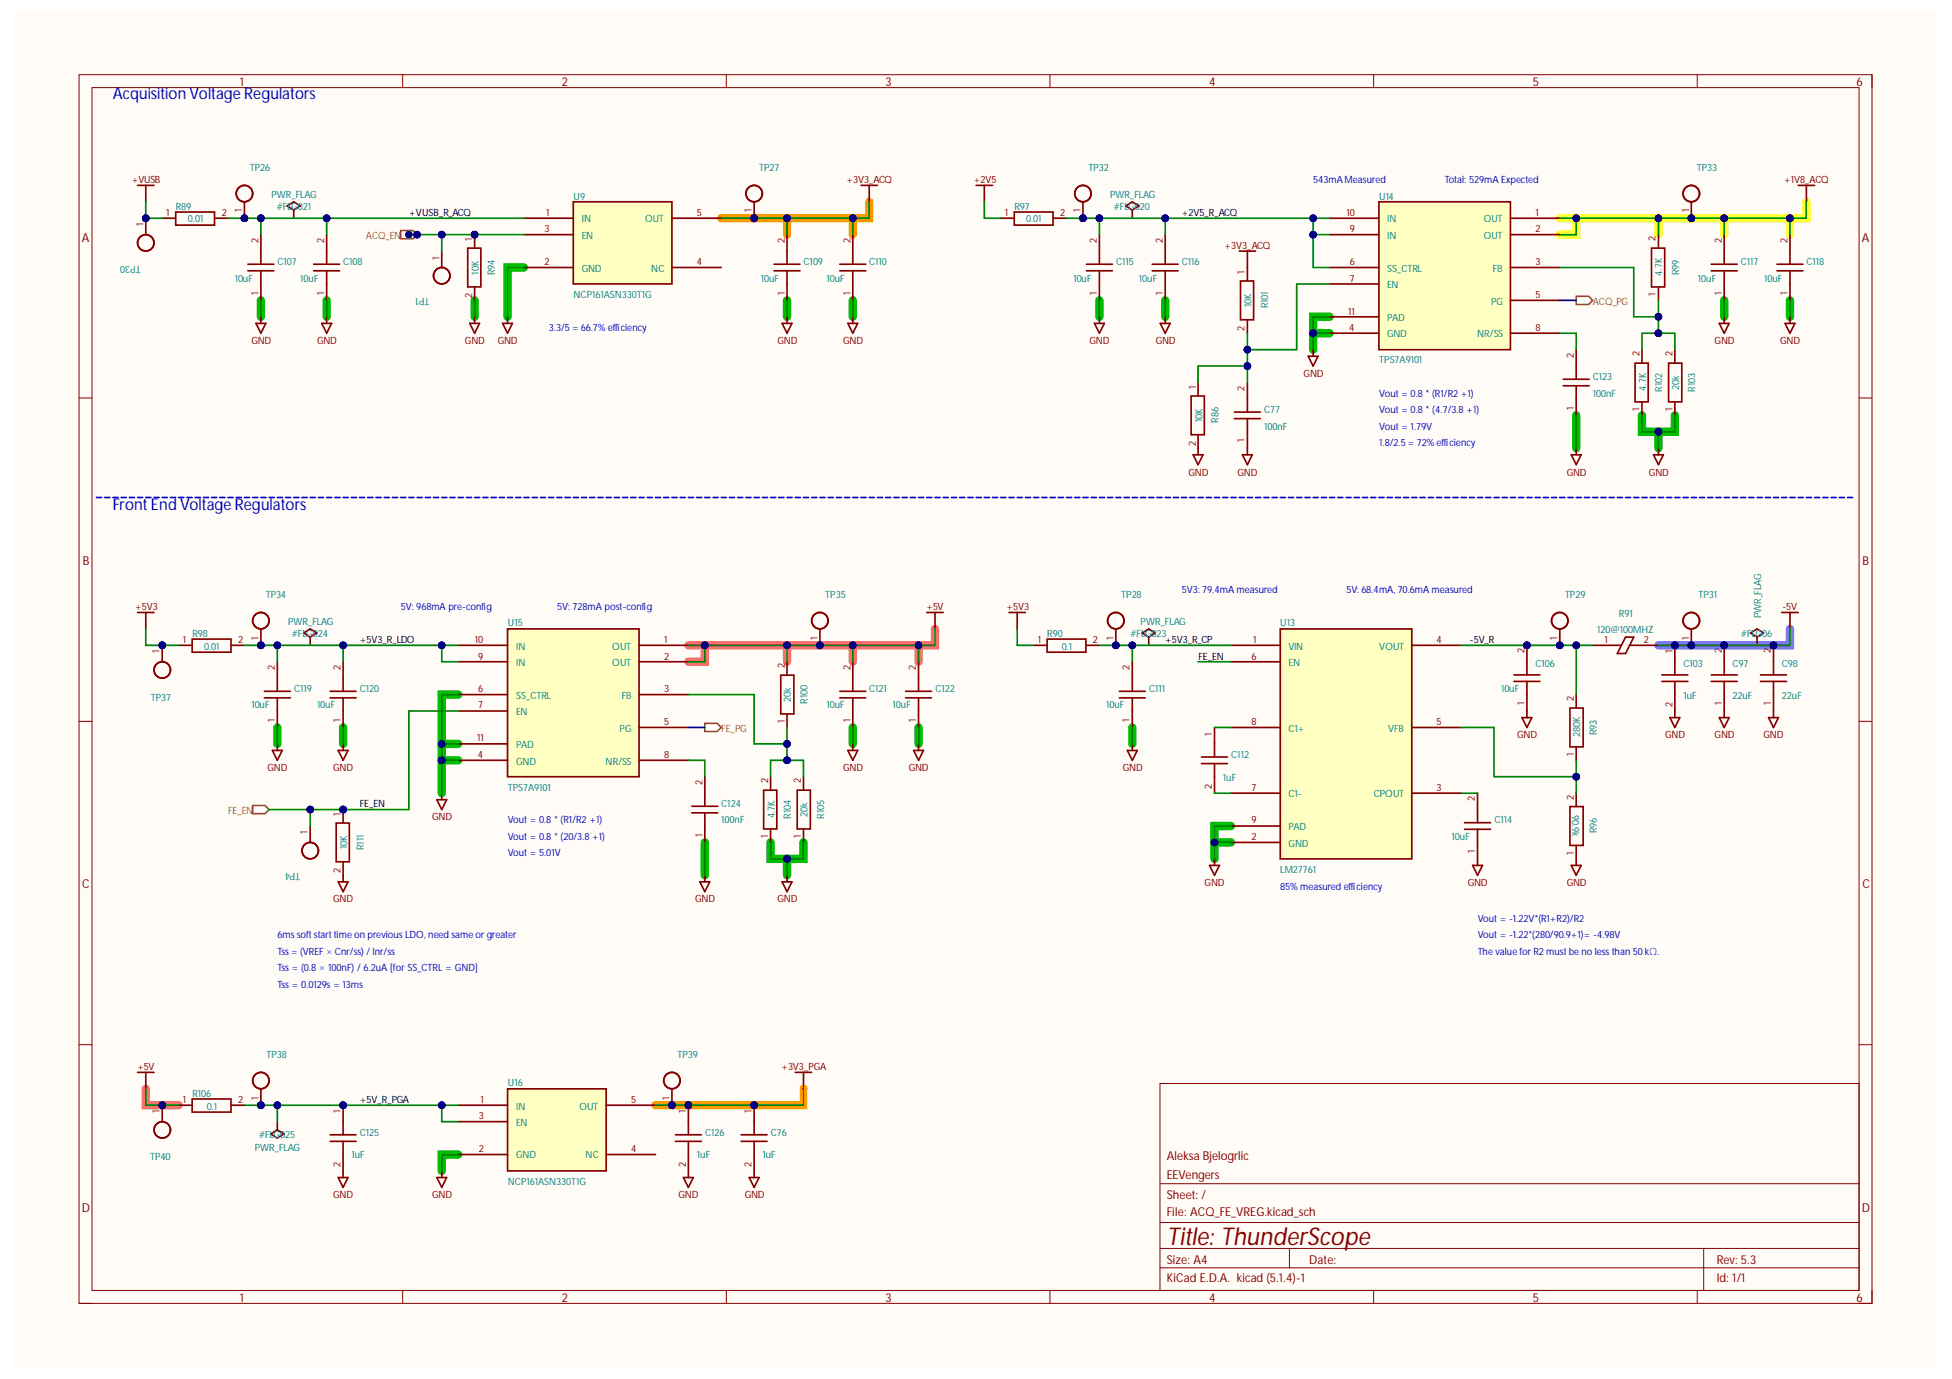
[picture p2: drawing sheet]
<svg xmlns="http://www.w3.org/2000/svg" width="297mm" height="210mm" viewBox="0 0 297 210" stroke-linecap="round" stroke-linejoin="round" font-family="sans-serif">
<defs><g id="words">
<text font-size="3.8" fill="#840000" x="177.6" y="189.4">Title: ThunderScope</text>
<g font-size="2.5" fill="#0000c2">
<text x="17.2" y="15.1">Acquisition Voltage Regulators</text>
<text x="17.2" y="77.6">FrontEnd Voltage Regulators</text>
</g>
<g font-size="1.9" fill="#840000">
<text x="36.5" y="13.1">1</text>
<text x="85.5" y="13.1">2</text>
<text x="134.7" y="13.1">3</text>
<text x="184" y="13.1">4</text>
<text x="233.2" y="13.1">5</text>
<text x="282.5" y="13.1">6</text>
<text x="12.4" y="36.8">A</text>
<text x="283.3" y="36.8">A</text>
<text x="12.6" y="86">B</text>
<text x="283.4" y="86">B</text>
<text x="12.5" y="135.2">C</text>
<text x="283.4" y="135.2">C</text>
<text x="177.6" y="179.5">EEVengers</text>
<text x="177.6" y="176.5">Aleksa Bjelogrlic</text>
<text x="12.4" y="184.5">D</text>
<text x="177.6" y="185.1">File: ACQ_FE_VREG.kicad_sch</text>
<text x="177.6" y="182.4">Sheet: /</text>
<text x="283.3" y="184.5">D</text>
<text x="177.6" y="195.1">KiCad E.D.A. kicad (5.1.4)-1</text>
<text x="177.6" y="192.4">Size: A4</text>
<text x="199.2" y="192.4">Date:</text>
<text x="261.3" y="192.4">Rev: 5.3</text>
<text x="261.3" y="195.1">Id: 1/1</text>
<text x="36.5" y="198.2">1</text>
<text x="85.5" y="198.2">2</text>
<text x="134.7" y="198.2">3</text>
<text x="184" y="198.2">4</text>
<text x="233.2" y="198.2">5</text>
<text x="282.5" y="198.2">6</text>
</g>
<g font-size="1.5" fill="#800000">
<text x="20.1" y="27.8">+VUSB</text>
<text x="128.8" y="27.8">+3V3_ACQ</text>
<text x="148.2" y="27.8">+2V5</text>
<text x="271.5" y="27.8">+1V8_ACQ</text>
<text x="186.4" y="37.9">+3V3_ACQ</text>
<text x="38.3" y="52.4">GND</text>
<text x="48.2" y="52.4">GND</text>
<text x="70.8" y="52.4">GND</text>
<text x="75.7" y="52.4">GND</text>
<text x="118.3" y="52.4">GND</text>
<text x="128.3" y="52.4">GND</text>
<text x="165.8" y="52.4">GND</text>
<text x="175.9" y="52.4">GND</text>
<text x="260.9" y="52.4">GND</text>
<text x="270.9" y="52.4">GND</text>
<text x="198.4" y="57.3">GND</text>
<text x="180.9" y="72.4">GND</text>
<text x="188.3" y="72.4">GND</text>
<text x="238.4" y="72.4">GND</text>
<text x="250.9" y="72.4">GND</text>
<text x="20.6" y="92.9">+5V3</text>
<text x="141" y="92.9">+5V</text>
<text x="153.2" y="92.9">+5V3</text>
<text x="271.2" y="92.9">-5V</text>
<text x="230.9" y="112.4">GND</text>
<text x="253.4" y="112.4">GND</text>
<text x="260.9" y="112.4">GND</text>
<text x="268.4" y="112.4">GND</text>
<text x="40.7" y="117.4">GND</text>
<text x="50.7" y="117.4">GND</text>
<text x="128.3" y="117.4">GND</text>
<text x="138.3" y="117.4">GND</text>
<text x="170.9" y="117.4">GND</text>
<text x="65.8" y="124.8">GND</text>
<text x="50.7" y="137.4">GND</text>
<text x="105.8" y="137.4">GND</text>
<text x="118.3" y="137.4">GND</text>
<text x="183.3" y="134.9">GND</text>
<text x="223.3" y="134.9">GND</text>
<text x="238.4" y="134.9">GND</text>
<text x="20.9" y="162.9">+5V</text>
<text x="118.9" y="162.9">+3V3_PGA</text>
<text x="50.7" y="182.3">GND</text>
<text x="65.8" y="182.3">GND</text>
<text x="103.2" y="182.3">GND</text>
<text x="113.3" y="182.3">GND</text>
</g>
<g font-size="1.5" fill="#008484">
<text x="38" y="26">TP26</text>
<text x="115.5" y="26">TP27</text>
<text x="165.6" y="26">TP32</text>
<text x="258.2" y="26">TP33</text>
<text x="26.7" y="31.9">R89</text>
<text x="28.6" y="33.8">0.01</text>
<text x="41.3" y="30.1">PWR_FLAG</text>
<text x="42.1" y="32">#FLG021</text>
<text x="87.3" y="30.4">U9</text>
<text x="88.5" y="33.8">IN</text>
<text x="98.2" y="33.8">OUT</text>
<text x="154.4" y="31.9">R97</text>
<text x="156.1" y="33.8">0.01</text>
<text x="168.9" y="30.1">PWR_FLAG</text>
<text x="169.5" y="32">#FLG020</text>
<text x="209.9" y="30.4">U14</text>
<text x="211.1" y="33.8">IN</text>
<text x="225.8" y="33.8">OUT</text>
<text x="21.4" y="40.4" transform="rotate(-180 21.4 40.4)">TP30</text>
<text x="42.2" y="40.3">C107</text>
<text x="52.2" y="40.3">C108</text>
<text x="72.9" y="41.8" transform="rotate(-90 72.9 41.8)">10K</text>
<text x="75.3" y="41.9" transform="rotate(-90 75.3 41.9)">R94</text>
<text x="88.5" y="41.4">GND</text>
<text x="88.5" y="36.4">EN</text>
<text x="99.1" y="41.4">NC</text>
<text x="122.3" y="40.3">C109</text>
<text x="132.3" y="40.3">C110</text>
<text x="169.9" y="40.3">C115</text>
<text x="179.8" y="40.3">C116</text>
<text x="211.1" y="41.4">SS_CTRL</text>
<text x="211.1" y="36.4">IN</text>
<text x="225.8" y="36.4">OUT</text>
<text x="227.1" y="41.4">FB</text>
<text x="255.5" y="41.9" transform="rotate(-90 255.5 41.9)">R99</text>
<text x="264.9" y="40.3">C117</text>
<text x="274.9" y="40.3">C118</text>
<text x="35.7" y="42.9">10uF</text>
<text x="45.7" y="42.9">10uF</text>
<text x="65.3" y="45.4" transform="rotate(-180 65.3 45.4)">TP1</text>
<text x="87.3" y="45.3">NCP161ASN330T1G</text>
<text x="115.8" y="42.9">10uF</text>
<text x="125.8" y="42.9">10uF</text>
<text x="163.3" y="42.9">10uF</text>
<text x="173.3" y="42.9">10uF</text>
<text x="190.4" y="46.8" transform="rotate(-90 190.4 46.8)">10K</text>
<text x="193" y="46.9" transform="rotate(-90 193 46.9)">R101</text>
<text x="211.1" y="43.8">EN</text>
<text x="226.9" y="46.4">PG</text>
<text x="253" y="42" transform="rotate(-90 253 42)">4.7K</text>
<text x="258.4" y="42.9">10uF</text>
<text x="268.4" y="42.9">10uF</text>
<text x="211.1" y="51.3">GND</text>
<text x="211.1" y="48.9">PAD</text>
<text x="224.8" y="51.3">NR/SS</text>
<text x="209.9" y="55.3">TPS7A9101</text>
<text x="242.4" y="57.9">C123</text>
<text x="250.5" y="59.5" transform="rotate(-90 250.5 59.5)">4.7K</text>
<text x="253" y="59.6" transform="rotate(-90 253 59.6)">R102</text>
<text x="255.5" y="59.3" transform="rotate(-90 255.5 59.3)">20k</text>
<text x="258" y="59.6" transform="rotate(-90 258 59.6)">R103</text>
<text x="183" y="64.3" transform="rotate(-90 183 64.3)">10K</text>
<text x="185.4" y="64.4" transform="rotate(-90 185.4 64.4)">R86</text>
<text x="192.4" y="65.4">100nF</text>
<text x="192.4" y="62.8">C77</text>
<text x="242.4" y="60.4">100nF</text>
<text x="40.5" y="91">TP34</text>
<text x="43.8" y="95.1">PWR_FLAG</text>
<text x="77.3" y="95.3">U15</text>
<text x="125.6" y="91">TP35</text>
<text x="170.6" y="91">TP28</text>
<text x="173.6" y="95.1">PWR_FLAG</text>
<text x="194.8" y="95.3">U13</text>
<text x="238.1" y="91">TP29</text>
<text x="246.4" y="93.9">R91</text>
<text x="258.5" y="91">TP31</text>
<text x="268" y="94.1" transform="rotate(-90 268 94.1)">PWR_FLAG</text>
<text x="29.3" y="96.9">R98</text>
<text x="31.1" y="98.9">0.01</text>
<text x="44.4" y="97">#FLG024</text>
<text x="78.5" y="101.3">IN</text>
<text x="78.5" y="98.9">IN</text>
<text x="93.2" y="98.9">OUT</text>
<text x="93.2" y="101.3">OUT</text>
<text x="159.4" y="96.9">R90</text>
<text x="161.6" y="98.9">0.1</text>
<text x="172.1" y="97">#FLG023</text>
<text x="196.1" y="98.9">VIN</text>
<text x="196.1" y="101.3">EN</text>
<text x="209.9" y="98.9">VOUT</text>
<text x="233.7" y="101.6">C106</text>
<text x="243.1" y="96.3">120@100MHZ</text>
<text x="256.2" y="101.6">C103</text>
<text x="263.6" y="101.6">C97</text>
<text x="265" y="97">#FLG06</text>
<text x="271.2" y="101.6">C98</text>
<text x="22.9" y="106.7">TP37</text>
<text x="38.3" y="107.8">10uF</text>
<text x="44.8" y="105.4">C119</text>
<text x="48.2" y="107.8">10uF</text>
<text x="54.8" y="105.4">C120</text>
<text x="78.5" y="106.4">SS_CTRL</text>
<text x="94.6" y="106.4">FB</text>
<text x="120.3" y="106.8" transform="rotate(-90 120.3 106.8)">20k</text>
<text x="122.9" y="107.2" transform="rotate(-90 122.9 107.2)">R100</text>
<text x="125.8" y="107.8">10uF</text>
<text x="132.3" y="105.4">C121</text>
<text x="135.8" y="107.8">10uF</text>
<text x="142.3" y="105.4">C122</text>
<text x="168.3" y="107.8">10uF</text>
<text x="174.8" y="105.4">C111</text>
<text x="228.4" y="105.4">10uF</text>
<text x="256.2" y="106.4">1uF</text>
<text x="263.6" y="106.4">22uF</text>
<text x="271.2" y="106.4">22uF</text>
<text x="78.5" y="108.9">EN</text>
<text x="78.5" y="113.8">PAD</text>
<text x="94.3" y="111.4">PG</text>
<text x="196.1" y="111.4">C1+</text>
<text x="211.2" y="111.4">VFB</text>
<text x="240.4" y="112.2" transform="rotate(-90 240.4 112.2)">280K</text>
<text x="243" y="111.9" transform="rotate(-90 243 111.9)">R93</text>
<text x="78.5" y="116.4">GND</text>
<text x="92.2" y="116.4">NR/SS</text>
<text x="186.1" y="118.8">1uF</text>
<text x="187.4" y="115.4">C112</text>
<text x="77.3" y="120.4">TPS7A9101</text>
<text x="109.8" y="125.3">100nF</text>
<text x="109.8" y="122.9">C124</text>
<text x="117.9" y="124.6" transform="rotate(-90 117.9 124.6)">4.7K</text>
<text x="120.3" y="124.7" transform="rotate(-90 120.3 124.7)">R104</text>
<text x="122.9" y="124.3" transform="rotate(-90 122.9 124.3)">20k</text>
<text x="125.4" y="124.7" transform="rotate(-90 125.4 124.7)">R105</text>
<text x="196.1" y="121.4">C1-</text>
<text x="209" y="121.4">CPOUT</text>
<text x="227.4" y="125.3">C114</text>
<text x="239.2" y="124.1" transform="rotate(90 239.2 124.1)">90.9k</text>
<text x="52.8" y="129.2" transform="rotate(-90 52.8 129.2)">10K</text>
<text x="55.3" y="129.4" transform="rotate(-90 55.3 129.4)">R111</text>
<text x="196.1" y="128.9">GND</text>
<text x="196.1" y="126.4">PAD</text>
<text x="220.9" y="127.9">10uF</text>
<text x="243" y="126.9" transform="rotate(-90 243 126.9)">R96</text>
<text x="45.7" y="133" transform="rotate(-180 45.7 133)">TP4</text>
<text x="194.8" y="132.9">LM27761</text>
<text x="40.5" y="161">TP38</text>
<text x="103.1" y="161">TP39</text>
<text x="29.3" y="167">R106</text>
<text x="77.3" y="165.3">U16</text>
<text x="31.5" y="168.9">0.1</text>
<text x="39.4" y="173.2">#FLG025</text>
<text x="54.8" y="172.9">C125</text>
<text x="78.5" y="168.9">IN</text>
<text x="78.5" y="171.3">EN</text>
<text x="88.2" y="168.9">OUT</text>
<text x="107.3" y="172.9">C126</text>
<text x="117.3" y="172.9">C76</text>
<text x="22.9" y="176.6">TP40</text>
<text x="38.8" y="175.2">PWR_FLAG</text>
<text x="53.5" y="176.3">1uF</text>
<text x="78.5" y="176.3">GND</text>
<text x="89.1" y="176.3">NC</text>
<text x="106" y="176.3">1uF</text>
<text x="116" y="176.3">1uF</text>
<text x="77.3" y="180.4">NCP161ASN330T1G</text>
</g>
<g font-size="1.5" fill="#0000c2">
<text x="199.8" y="27.8">543mAMeasured</text>
<text x="219.9" y="27.8">Total: 529mA Expected</text>
<text x="83.5" y="50.3">3.3/5= 66.7% efficiency</text>
<text x="209.9" y="60.4">Vout = 0.8 * (R1/R2 +1)</text>
<text x="209.9" y="62.8">Vout = 0.8 * (4.7/3.8 +1)</text>
<text x="209.9" y="65.4">Vout = 1.79V</text>
<text x="209.9" y="67.8">1.8/2.5 = 72% efficiency</text>
<text x="61" y="92.9">5V: 968mA pre-config</text>
<text x="84.8" y="92.9">5V: 728mA post-config</text>
<text x="179.8" y="90.3">5V3: 79.4mA measured</text>
<text x="204.9" y="90.3">5V: 68.4mA, 70.6mA measured</text>
<text x="77.3" y="125.3">Vout = 0.8 * (R1/R2 +1)</text>
<text x="77.3" y="127.9">Vout = 0.8 * (20/3.8 +1)</text>
<text x="77.3" y="130.3">Vout = 5.01V</text>
<text x="194.8" y="135.4">85% measured efficiency</text>
<text x="42.2" y="142.8">6mssoftstarttime on previousLDO, need same or greater</text>
<text x="224.9" y="140.4">Vout = -1.22V*(R1+R2)/R2</text>
<text x="224.9" y="142.8">Vout = -1.22*(280/90.9+1)= -4.98V</text>
<text x="42.2" y="147.8">Tss = (0.8 × 100nF) / 6.2uA [for SS_CTRL = GND]</text>
<text x="42.2" y="145.4">Tss= (VREF × Cnr/ss) /Inr/ss</text>
<text x="224.9" y="145.4">The value for R2 mustbe no less than 50kΩ.</text>
<text x="42.2" y="150.4">Tss = 0.0129s = 13ms</text>
</g>
<g font-size="1.5" fill="#840000">
<text x="21.8" y="34.4" transform="rotate(-90 21.8 34.4)">1</text>
<text x="25.3" y="32.8">1</text>
<text x="33.8" y="32.8">2</text>
<text x="36.8" y="32.3" transform="rotate(-90 36.8 32.3)">1</text>
<text x="82.9" y="35.4">3</text>
<text x="83.1" y="32.8">1</text>
<text x="106" y="32.8">5</text>
<text x="114.3" y="32.3" transform="rotate(-90 114.3 32.3)">1</text>
<text x="152.9" y="32.8">1</text>
<text x="161.3" y="32.8">2</text>
<text x="164.4" y="32.3" transform="rotate(-90 164.4 32.3)">1</text>
<text x="204.9" y="32.8">10</text>
<text x="205.4" y="35.4">9</text>
<text x="233.7" y="32.8">1</text>
<text x="233.7" y="35.4">2</text>
<text x="257" y="32.3" transform="rotate(-90 257 32.3)">1</text>
<text x="39.4" y="37" transform="rotate(-90 39.4 37)">2</text>
<text x="49.3" y="37" transform="rotate(-90 49.3 37)">2</text>
<text x="66.9" y="39.5" transform="rotate(-90 66.9 39.5)">1</text>
<text x="71.9" y="36.7" transform="rotate(-90 71.9 36.7)">1</text>
<text x="82.9" y="40.3">2</text>
<text x="106" y="40.3">4</text>
<text x="119.4" y="37" transform="rotate(-90 119.4 37)">2</text>
<text x="129.4" y="37" transform="rotate(-90 129.4 37)">2</text>
<text x="166.9" y="37" transform="rotate(-90 166.9 37)">2</text>
<text x="177" y="37" transform="rotate(-90 177 37)">2</text>
<text x="189.4" y="41.7" transform="rotate(-90 189.4 41.7)">1</text>
<text x="205.4" y="40.3">6</text>
<text x="233.7" y="40.3">3</text>
<text x="251.9" y="36.7" transform="rotate(-90 251.9 36.7)">2</text>
<text x="262" y="37" transform="rotate(-90 262 37)">2</text>
<text x="272" y="37" transform="rotate(-90 272 37)">2</text>
<text x="39.4" y="44.8" transform="rotate(-90 39.4 44.8)">1</text>
<text x="49.3" y="44.8" transform="rotate(-90 49.3 44.8)">1</text>
<text x="71.9" y="45.4" transform="rotate(-90 71.9 45.4)">2</text>
<text x="119.4" y="44.8" transform="rotate(-90 119.4 44.8)">1</text>
<text x="129.4" y="44.8" transform="rotate(-90 129.4 44.8)">1</text>
<text x="166.9" y="44.8" transform="rotate(-90 166.9 44.8)">1</text>
<text x="177" y="44.8" transform="rotate(-90 177 44.8)">1</text>
<text x="205.1" y="47.9">11</text>
<text x="205.4" y="42.9">7</text>
<text x="233.7" y="45.3">5</text>
<text x="251.9" y="45.1" transform="rotate(-90 251.9 45.1)">1</text>
<text x="262" y="44.8" transform="rotate(-90 262 44.8)">1</text>
<text x="272" y="44.8" transform="rotate(-90 272 44.8)">1</text>
<text x="189.4" y="50.4" transform="rotate(-90 189.4 50.4)">2</text>
<text x="205.3" y="50.3">4</text>
<text x="233.7" y="50.3">8</text>
<text x="182" y="59.2" transform="rotate(-90 182 59.2)">1</text>
<text x="189.4" y="59.5" transform="rotate(-90 189.4 59.5)">2</text>
<text x="239.5" y="54.5" transform="rotate(-90 239.5 54.5)">2</text>
<text x="249.5" y="54.2" transform="rotate(-90 249.5 54.2)">2</text>
<text x="254.5" y="54.2" transform="rotate(-90 254.5 54.2)">2</text>
<text x="239.5" y="62.3" transform="rotate(-90 239.5 62.3)">1</text>
<text x="249.5" y="62.6" transform="rotate(-90 249.5 62.6)">1</text>
<text x="254.5" y="62.6" transform="rotate(-90 254.5 62.6)">1</text>
<text x="182" y="67.9" transform="rotate(-90 182 67.9)">2</text>
<text x="189.4" y="67.3" transform="rotate(-90 189.4 67.3)">1</text>
<text x="24.3" y="99.5" transform="rotate(-90 24.3 99.5)">1</text>
<text x="27.8" y="97.9">1</text>
<text x="36.2" y="97.9">2</text>
<text x="39.4" y="97.3" transform="rotate(-90 39.4 97.3)">1</text>
<text x="72.3" y="97.9">10</text>
<text x="72.8" y="100.4">9</text>
<text x="101" y="97.9">1</text>
<text x="101" y="100.4">2</text>
<text x="119.4" y="101.7" transform="rotate(-90 119.4 101.7)">2</text>
<text x="124.4" y="97.3" transform="rotate(-90 124.4 97.3)">1</text>
<text x="157.9" y="97.9">1</text>
<text x="166.3" y="97.9">2</text>
<text x="169.4" y="97.3" transform="rotate(-90 169.4 97.3)">1</text>
<text x="190.4" y="100.4">6</text>
<text x="190.7" y="97.9">1</text>
<text x="218.6" y="97.9">4</text>
<text x="232" y="99.5" transform="rotate(-90 232 99.5)">2</text>
<text x="237" y="97.3" transform="rotate(-90 237 97.3)">1</text>
<text x="244.2" y="97.9">1</text>
<text x="250.2" y="97.9">2</text>
<text x="254.5" y="99.5" transform="rotate(-90 254.5 99.5)">1</text>
<text x="257" y="97.3" transform="rotate(-90 257 97.3)">1</text>
<text x="262" y="99.5" transform="rotate(-90 262 99.5)">2</text>
<text x="269.5" y="99.5" transform="rotate(-90 269.5 99.5)">2</text>
<text x="41.8" y="102" transform="rotate(-90 41.8 102)">2</text>
<text x="51.8" y="102" transform="rotate(-90 51.8 102)">2</text>
<text x="72.8" y="105.4">6</text>
<text x="72.8" y="107.8">7</text>
<text x="101" y="105.4">3</text>
<text x="129.4" y="102" transform="rotate(-90 129.4 102)">2</text>
<text x="139.4" y="102" transform="rotate(-90 139.4 102)">2</text>
<text x="171.9" y="102" transform="rotate(-90 171.9 102)">2</text>
<text x="232" y="107.3" transform="rotate(-90 232 107.3)">1</text>
<text x="239.5" y="106.7" transform="rotate(-90 239.5 106.7)">2</text>
<text x="254.5" y="107.7" transform="rotate(-90 254.5 107.7)">2</text>
<text x="262" y="107.3" transform="rotate(-90 262 107.3)">1</text>
<text x="269.5" y="107.3" transform="rotate(-90 269.5 107.3)">1</text>
<text x="41.8" y="109.9" transform="rotate(-90 41.8 109.9)">1</text>
<text x="51.8" y="109.9" transform="rotate(-90 51.8 109.9)">1</text>
<text x="72.6" y="112.8">11</text>
<text x="101" y="110.4">5</text>
<text x="119.4" y="110.1" transform="rotate(-90 119.4 110.1)">1</text>
<text x="129.4" y="109.9" transform="rotate(-90 129.4 109.9)">1</text>
<text x="139.4" y="109.9" transform="rotate(-90 139.4 109.9)">1</text>
<text x="171.9" y="109.9" transform="rotate(-90 171.9 109.9)">1</text>
<text x="184.4" y="112" transform="rotate(-90 184.4 112)">1</text>
<text x="190.4" y="110.4">8</text>
<text x="218.6" y="110.4">5</text>
<text x="72.7" y="115.4">4</text>
<text x="101" y="115.4">8</text>
<text x="106.9" y="119.5" transform="rotate(-90 106.9 119.5)">2</text>
<text x="116.9" y="119.3" transform="rotate(-90 116.9 119.3)">2</text>
<text x="121.9" y="119.3" transform="rotate(-90 121.9 119.3)">2</text>
<text x="239.5" y="115.1" transform="rotate(-90 239.5 115.1)">1</text>
<text x="51.8" y="124.2" transform="rotate(-90 51.8 124.2)">1</text>
<text x="184.4" y="120.1" transform="rotate(-90 184.4 120.1)">2</text>
<text x="190.4" y="120.4">7</text>
<text x="190.4" y="125.3">9</text>
<text x="218.6" y="120.4">3</text>
<text x="224.4" y="122" transform="rotate(-90 224.4 122)">2</text>
<text x="239.5" y="121.7" transform="rotate(-90 239.5 121.7)">2</text>
<text x="46.8" y="126.9" transform="rotate(-90 46.8 126.9)">1</text>
<text x="106.9" y="127.4" transform="rotate(-90 106.9 127.4)">1</text>
<text x="116.9" y="127.6" transform="rotate(-90 116.9 127.6)">1</text>
<text x="121.9" y="127.6" transform="rotate(-90 121.9 127.6)">1</text>
<text x="190.4" y="127.9">2</text>
<text x="224.4" y="129.8" transform="rotate(-90 224.4 129.8)">1</text>
<text x="239.5" y="130.2" transform="rotate(-90 239.5 130.2)">1</text>
<text x="51.8" y="132.9" transform="rotate(-90 51.8 132.9)">2</text>
<text x="27.8" y="167.9">1</text>
<text x="36.2" y="167.9">2</text>
<text x="39.4" y="167.4" transform="rotate(-90 39.4 167.4)">1</text>
<text x="73.1" y="167.9">1</text>
<text x="96.1" y="167.9">5</text>
<text x="101.9" y="167.4" transform="rotate(-90 101.9 167.4)">1</text>
<text x="24.3" y="169.5" transform="rotate(-90 24.3 169.5)">1</text>
<text x="51.8" y="169.5" transform="rotate(-90 51.8 169.5)">1</text>
<text x="72.9" y="170.3">3</text>
<text x="104.3" y="169.5" transform="rotate(-90 104.3 169.5)">1</text>
<text x="114.3" y="169.5" transform="rotate(-90 114.3 169.5)">1</text>
<text x="51.8" y="177.6" transform="rotate(-90 51.8 177.6)">2</text>
<text x="72.9" y="175.4">2</text>
<text x="96.1" y="175.4">4</text>
<text x="104.3" y="177.6" transform="rotate(-90 104.3 177.6)">2</text>
<text x="114.3" y="177.6" transform="rotate(-90 114.3 177.6)">2</text>
</g>
<g font-size="1.5">
<text x="62.3" y="32.8">+VUSB_R_ACQ</text>
<text x="179.8" y="32.8">+2V5_R_ACQ</text>
<text x="54.8" y="97.9">+5V3_R_LDO</text>
<text x="177.3" y="97.9">+5V3_R_CP</text>
<text x="182.4" y="100.4">FE_EN</text>
<text x="223.7" y="97.9">-5V_R</text>
<text x="54.8" y="122.9">FE_EN</text>
<text x="54.8" y="167.9">+5V_R_PGA</text>
</g>
<g font-size="1.5" fill="#848400">
<text x="55.7" y="36.4">ACQ_EN</text>
<text x="242.4" y="46.4">ACQ_PG</text>
<text x="109.8" y="111.4">FE_PG</text>
<text x="34.7" y="123.9">FE_EN</text>
</g>
</g></defs>
<g fill="#fffcf8">
<path d="M2.2 1.5h292.5v206.7h-292.5z" fill-rule="evenodd"/>
<path d="M2.2 1.5h292.5v206.7h-292.5z" fill-rule="evenodd"/>
</g>
<g fill="none" stroke="#00be00" stroke-width="1.3">
<path d="M39.7 45.7v2.5M49.7 45.7v2.5M72.2 45.7v2.5M79.7 40.7h-2.5v7.5M119.8 45.7v2.5M129.8 45.7v2.5M167.3 45.7v2.5M177.3 45.7v2.5M199.8 50.7v2.5M199.8 50.7h2.5M202.3 48.2h-2.5v2.5M262.4 45.7v2.5"/>
<path d="M272.4 45.7v2.5M239.9 63.2v5M249.9 63.2v2.5h2.5M252.4 65.7v2.5M254.9 63.2v2.5h-2.5M42.2 110.7v2.5M52.2 110.7v2.5M67.2 115.7h2.5M67.2 113.2v7.5M67.2 113.2h2.5M69.7 105.7h-2.5v7.5M129.8 110.7v2.5"/>
<path d="M139.8 110.7v2.5M172.3 110.7v2.5M107.3 128.2v5M117.3 128.2v2.5h2.5M119.8 130.7v2.5M122.3 128.2v2.5h-2.5M184.8 128.2h2.5M184.8 128.2v2.5M187.3 125.7h-2.5v2.5M69.7 175.7h-2.5v2.5"/>
</g>
<path d="M104.8 98.2h35M107.3 98.2v2.5h-2.5M119.8 98.2v2.5M129.8 98.2v2.5M139.8 98.2v2.5M142.3 95.7v2.5h-2.5M22.2 165.7v2.5h5" fill="none" stroke="#ff6e6e" stroke-width="1.3"/>
<path d="M237.4 33.2h35M239.9 33.2v2.5h-2.5M252.4 33.2v2.5M262.4 33.2v2.5M272.4 33.2v2.5M274.9 30.7v2.5h-2.5" fill="none" stroke="#ff0" stroke-width="1.3"/>
<path d="M272.4 95.7v2.5h-20" fill="none" stroke="#6e6eff" stroke-width="1.3"/>
<path d="M109.8 33.2h20M119.8 33.2v2.5M129.8 33.2v2.5M132.3 30.7v2.5h-2.5M122.3 165.7v2.5h-22.6" fill="none" stroke="#f90" stroke-width="1.3"/>
<g fill="none" stroke="#840000" stroke-width=".15">
<path d="M12 11.4h272.9v187h-272.9zM14 13.3h268.9v183.1h-268.9zM61.3 11.4v1.9M110.5 11.4v1.9M159.8 11.4v1.9M209 11.4v1.9M258.3 11.4v1.9M284.9 11.4v1.9M12 60.6h2M282.9 60.6h2M12 109.8h2M282.9 109.8h2"/>
<path d="M12 159h2M282.9 159h2M176.5 164.9h106.4v31.5h-106.4zM12 198.4h2M61.3 196.4v2M110.5 196.4v2M159.8 196.4v2M176.5 193h106.4M176.5 190h106.4M176.5 186.1h106.4M176.5 180.2h106.4M196.2 190v3"/>
<path d="M209 196.4v2M258.3 196.4v2M259.3 190v6.4M284.9 196.4v2h-2"/>
</g>
<path d="M50.2 105.2h4M50.2 106.2h4M52.2 100.7v4.5M52.2 106.2v4.5" fill="none" stroke="#840000" stroke-width=".25"/>
<circle cx="124.8" cy="98.2" r=".5" fill="#000080"/>
<circle cx="124.8" cy="98.2" r=".5" fill="none" stroke="#000080" stroke-width=".15"/>
<g fill="none" stroke="#840000" stroke-width=".25">
<path d="M124.8 95.7v2.5"/>
<circle cx="124.8" cy="94.5" r="1.25"/>
</g>
<circle cx="124.8" cy="98.2" r=".5" fill="#000080"/>
<circle cx="124.8" cy="98.2" r=".5" fill="none" stroke="#000080" stroke-width=".15"/>
<path d="M131 28.2h2.5M132.3 28.2v2.5M271.1 93.2h2.5M272.4 93.2v2.5M20.9 163.2h2.5M22.2 163.2v2.5" fill="none" stroke="#800000" stroke-width=".25"/>
<path d="M49.7 35.7v4.5M152.3 33.2h2M154.3 32.3h5.9v2h-5.9zM160.3 33.2h2M47.7 40.2h4M47.7 41.2h4M49.7 41.2v4.5M122.3 118.2v2M121.3 120.3h2v5.9h-2zM122.3 126.3v1.9" fill="none" stroke="#840000" stroke-width=".25"/>
<path d="M77.2 95.7h20v22.5h-20z" fill-rule="evenodd" fill="#ffffc2"/>
<path d="M69.7 98.2h7.5M77.2 95.7h20v22.5h-20zM97.2 98.2h7.6M69.7 100.7h7.5M69.7 105.7h7.5M69.7 115.7h7.5M69.7 108.2h7.5M69.7 113.2h7.5M97.2 100.7h7.6M97.2 105.7h7.6M97.2 115.7h7.6M97.2 110.7h7.6" fill="none" stroke="#840000" stroke-width=".25"/>
<path d="M261.6 49.2h1.5l-.7 1.5zM262.4 48.2v1M104 179.2h1.5l-.7 1.5zM104.8 178.2v1" fill="none" stroke="#800000" stroke-width=".25"/>
<circle cx="169.8" cy="98.2" r=".5" fill="#000080"/>
<circle cx="169.8" cy="98.2" r=".5" fill="none" stroke="#000080" stroke-width=".15"/>
<g fill="none" stroke="#840000" stroke-width=".25">
<path d="M169.8 95.7v2.5"/>
<circle cx="169.8" cy="94.5" r="1.25"/>
</g>
<circle cx="169.8" cy="98.2" r=".5" fill="#000080"/>
<circle cx="169.8" cy="98.2" r=".5" fill="none" stroke="#000080" stroke-width=".15"/>
<circle cx="232.3" cy="98.2" r=".5" fill="#000080"/>
<circle cx="232.3" cy="98.2" r=".5" fill="none" stroke="#000080" stroke-width=".15"/>
<path d="M232.4 98.2v4.5M230.4 102.7h3.9M230.4 103.7h3.9M232.4 103.7v4.5" fill="none" stroke="#840000" stroke-width=".25"/>
<circle cx="232.3" cy="98.2" r=".5" fill="#000080"/>
<circle cx="232.3" cy="98.2" r=".5" fill="none" stroke="#000080" stroke-width=".15"/>
<path d="M87.2 30.7h15v12.5h-15z" fill-rule="evenodd" fill="#ffffc2"/>
<path d="M79.7 33.2h7.5M79.7 35.7h7.5M87.2 30.7h15v12.5h-15zM102.2 33.2h7.6M79.7 40.7h7.5M102.2 40.7h7.6M188.8 42.8h2v5.9h-2zM189.8 40.7v2M189.8 48.8v1.9M238.9 122.8h2v5.9h-2zM239.9 120.7v2M239.9 128.8v1.9" fill="none" stroke="#840000" stroke-width=".25"/>
<path d="M148.5 28.2h2.5M149.8 28.2v2.5M176.6 49.2h1.5l-.8 1.5zM177.3 48.2v1" fill="none" stroke="#800000" stroke-width=".25"/>
<circle cx="114.8" cy="168.2" r=".5" fill="#000080"/>
<circle cx="114.8" cy="168.2" r=".5" fill="none" stroke="#000080" stroke-width=".15"/>
<path d="M112.8 172.7h3.9M112.8 173.7h3.9M114.8 168.2v4.5M114.8 173.7v2" fill="none" stroke="#840000" stroke-width=".25"/>
<circle cx="114.8" cy="168.2" r=".5" fill="#000080"/>
<circle cx="114.8" cy="168.2" r=".5" fill="none" stroke="#000080" stroke-width=".15"/>
<path d="M27.2 98.2h2M29.2 97.3h5.9v2h-5.9zM35.2 98.2h2M114.8 175.7v2.5" fill="none" stroke="#840000" stroke-width=".25"/>
<path d="M114 179.2h1.5l-.7 1.5zM114.8 178.2v1" fill="none" stroke="#800000" stroke-width=".25"/>
<circle cx="39.7" cy="168.2" r=".5" fill="#000080"/>
<circle cx="39.7" cy="168.2" r=".5" fill="none" stroke="#000080" stroke-width=".15"/>
<g fill="none" stroke="#840000" stroke-width=".25">
<path d="M39.7 165.7v2.5"/>
<circle cx="39.7" cy="164.5" r="1.25"/>
</g>
<circle cx="39.7" cy="168.2" r=".5" fill="#000080"/>
<circle cx="39.7" cy="168.2" r=".5" fill="none" stroke="#000080" stroke-width=".15"/>
<path d="M157.3 98.2h2M159.3 97.3h5.9v2h-5.9zM165.3 98.2h2M107.3 118.2v4.5M105.3 122.7h3.9M105.3 123.7h3.9M107.3 123.7v4.5" fill="none" stroke="#840000" stroke-width=".25"/>
<circle cx="52.2" cy="168.2" r=".5" fill="#000080"/>
<circle cx="52.2" cy="168.2" r=".5" fill="none" stroke="#000080" stroke-width=".15"/>
<path d="M50.2 172.7h4M50.2 173.7h4M52.2 173.7v2M52.2 168.2v4.5" fill="none" stroke="#840000" stroke-width=".25"/>
<circle cx="52.2" cy="168.2" r=".5" fill="#000080"/>
<circle cx="52.2" cy="168.2" r=".5" fill="none" stroke="#000080" stroke-width=".15"/>
<path d="M248.8 55.3h2v5.9h-2zM249.9 53.2v2M249.9 61.2v2M46.2 96.3l1-.6 1 .6-1 .7zM47.2 97v1.2M52.2 175.7v2.5" fill="none" stroke="#840000" stroke-width=".25"/>
<path d="M271.6 49.2h1.5l-.7 1.5zM272.4 48.2v1M181.6 69.2h1.5l-.8 1.5zM182.3 68.2v1M66.5 179.2h1.5l-.8 1.5zM67.2 178.2v1" fill="none" stroke="#800000" stroke-width=".25"/>
<circle cx="104.7" cy="168.2" r=".5" fill="#000080"/>
<circle cx="104.7" cy="168.2" r=".5" fill="none" stroke="#000080" stroke-width=".15"/>
<path d="M102.8 172.7h3.9M102.8 173.7h3.9M104.8 168.2v4.5M104.8 173.7v2" fill="none" stroke="#840000" stroke-width=".25"/>
<circle cx="104.7" cy="168.2" r=".5" fill="#000080"/>
<circle cx="104.7" cy="168.2" r=".5" fill="none" stroke="#000080" stroke-width=".15"/>
<path d="M104.8 175.7v2.5" fill="none" stroke="#840000" stroke-width=".25"/>
<circle cx="39.7" cy="98.2" r=".5" fill="#000080"/>
<circle cx="39.7" cy="98.2" r=".5" fill="none" stroke="#000080" stroke-width=".15"/>
<g fill="none" stroke="#840000" stroke-width=".25">
<path d="M39.7 95.7v2.5"/>
<circle cx="39.7" cy="94.5" r="1.25"/>
</g>
<circle cx="39.7" cy="98.2" r=".5" fill="#000080"/>
<circle cx="39.7" cy="98.2" r=".5" fill="none" stroke="#000080" stroke-width=".15"/>
<circle cx="237.3" cy="98.2" r=".5" fill="#000080"/>
<circle cx="237.3" cy="98.2" r=".5" fill="none" stroke="#000080" stroke-width=".15"/>
<g fill="none" stroke="#840000" stroke-width=".25">
<path d="M237.4 95.7v2.5"/>
<circle cx="237.4" cy="94.5" r="1.25"/>
</g>
<circle cx="237.3" cy="98.2" r=".5" fill="#000080"/>
<circle cx="237.3" cy="98.2" r=".5" fill="none" stroke="#000080" stroke-width=".15"/>
<path d="M20.9 28.2h2.5M22.2 28.2v2.5M119 134.2h1.5l-.7 1.5zM119.8 133.2v1" fill="none" stroke="#800000" stroke-width=".25"/>
<g fill="none" stroke="#840000" stroke-width=".25">
<path d="M67.2 38.2v2.5"/>
<circle cx="67.2" cy="42" r="1.25"/>
</g>
<circle cx="24.7" cy="168.2" r=".5" fill="#000080"/>
<circle cx="24.7" cy="168.2" r=".5" fill="none" stroke="#000080" stroke-width=".15"/>
<g fill="none" stroke="#840000" stroke-width=".25">
<path d="M24.7 168.2v2.5"/>
<circle cx="24.7" cy="172" r="1.25"/>
</g>
<circle cx="24.7" cy="168.2" r=".5" fill="#000080"/>
<circle cx="24.7" cy="168.2" r=".5" fill="none" stroke="#000080" stroke-width=".15"/>
<g fill="none" stroke="#840000" stroke-width=".25">
<path d="M129.8 35.7v4.5M167.3 35.7v4.5M251.3 37.8h2v5.9h-2zM252.4 35.7v2M262.4 35.7v4.5M127.8 40.2h3.9M127.8 41.2h3.9M129.8 41.2v4.5M165.3 40.2h4M165.3 41.2h4M167.3 41.2v4.5M252.4 43.8v1.9"/>
<path d="M260.4 40.2h4M260.4 41.2h4M262.4 41.2v4.5"/>
</g>
<path d="M39 49.2h1.4l-.7 1.5zM39.7 48.2v1M199.1 54.2h1.5l-.8 1.5zM199.8 53.2v1M189.1 69.2h1.5l-.8 1.5zM189.8 68.2v1M153.5 93.2h2.5M154.8 93.2v2.5M139 114.2h1.5l-.7 1.5zM139.8 113.2v1M239.1 131.7h1.5l-.7 1.5zM239.9 130.7v1" fill="none" stroke="#800000" stroke-width=".25"/>
<circle cx="102.2" cy="168.2" r=".5" fill="#000080"/>
<circle cx="102.2" cy="168.2" r=".5" fill="none" stroke="#000080" stroke-width=".15"/>
<g fill="none" stroke="#840000" stroke-width=".25">
<path d="M102.2 165.7v2.5"/>
<circle cx="102.2" cy="164.5" r="1.25"/>
</g>
<circle cx="102.2" cy="168.2" r=".5" fill="#000080"/>
<circle cx="102.2" cy="168.2" r=".5" fill="none" stroke="#000080" stroke-width=".15"/>
<path d="M231.6 109.2h1.5l-.7 1.5zM232.4 108.2v1" fill="none" stroke="#800000" stroke-width=".25"/>
<circle cx="257.4" cy="98.2" r=".5" fill="#000080"/>
<circle cx="257.4" cy="98.2" r=".5" fill="none" stroke="#000080" stroke-width=".15"/>
<g fill="none" stroke="#840000" stroke-width=".25">
<path d="M257.4 95.7v2.5"/>
<circle cx="257.4" cy="94.5" r="1.25"/>
</g>
<circle cx="257.4" cy="98.2" r=".5" fill="#000080"/>
<circle cx="257.4" cy="98.2" r=".5" fill="none" stroke="#000080" stroke-width=".15"/>
<circle cx="262.4" cy="98.2" r=".5" fill="#000080"/>
<circle cx="262.4" cy="98.2" r=".5" fill="none" stroke="#000080" stroke-width=".15"/>
<path d="M262.4 98.2v4.5M260.4 102.7h4M260.4 103.7h4M262.4 103.7v4.5" fill="none" stroke="#840000" stroke-width=".25"/>
<circle cx="262.4" cy="98.2" r=".5" fill="#000080"/>
<circle cx="262.4" cy="98.2" r=".5" fill="none" stroke="#000080" stroke-width=".15"/>
<path d="M170.3 105.2h4M170.3 106.2h4M172.3 100.7v4.5M172.3 106.2v4.5M238.9 107.8h2v5.9h-2zM239.9 105.7v2M239.9 113.8v1.9M41.2 172.6l1-.6 1 .6-1 .6zM42.2 170.7v1.3" fill="none" stroke="#840000" stroke-width=".25"/>
<path d="M209.8 30.7h20v22.5h-20z" fill-rule="evenodd" fill="#ffffc2"/>
<path d="M202.3 33.2h7.5M202.3 35.7h7.5M209.8 30.7h20v22.5h-20zM229.8 33.2h7.6M229.8 35.7h7.6M202.3 40.7h7.5M202.3 50.7h7.5M202.3 43.2h7.5M202.3 48.2h7.5M229.8 40.7h7.6M229.8 50.7h7.6M229.8 45.7h7.6" fill="none" stroke="#840000" stroke-width=".25"/>
<path d="M51.5 134.2h1.5l-.8 1.5zM52.2 133.2v1M224.1 131.7h1.5l-.8 1.5zM224.8 130.7v1" fill="none" stroke="#800000" stroke-width=".25"/>
<circle cx="37.2" cy="33.2" r=".5" fill="#000080"/>
<circle cx="37.2" cy="33.2" r=".5" fill="none" stroke="#000080" stroke-width=".15"/>
<g fill="none" stroke="#840000" stroke-width=".25">
<path d="M37.2 30.7v2.5"/>
<circle cx="37.2" cy="29.5" r="1.25"/>
</g>
<circle cx="37.2" cy="33.2" r=".5" fill="#000080"/>
<circle cx="37.2" cy="33.2" r=".5" fill="none" stroke="#000080" stroke-width=".15"/>
<path d="M141 93.2h2.5M142.3 93.2v2.5M51.5 114.2h1.5l-.8 1.5zM52.2 113.2v1M66.5 121.7h1.5l-.8 1.5zM67.2 120.7v1M184.1 131.7h1.5l-.8 1.5zM184.8 130.7v1M121 163.2h2.5M122.3 163.2v2.5" fill="none" stroke="#800000" stroke-width=".25"/>
<g fill="none" stroke="#840000" stroke-width=".25">
<path d="M24.7 33.2h2M26.7 32.3h5.9v2h-5.9zM32.7 33.2h2M43.7 31.3l1-.6 1 .6-1 .7zM44.7 32v1.2M119.8 35.7v4.5M117.8 40.2h3.9M117.8 41.2h3.9M119.8 41.2v4.5M266.4 96.4l1-.7 1 .7-1 .6zM267.4 97v1.2M40.2 105.2h4"/>
<path d="M40.2 106.2h4M42.2 100.7v4.5M42.2 106.2v4.5M117.3 118.2v2M116.2 120.3h2v5.9h-2zM117.3 126.3v1.9M222.9 125.2h3.9M222.9 126.2h3.9M224.8 120.7v4.5M224.8 126.2v4.5"/>
</g>
<circle cx="24.7" cy="98.2" r=".5" fill="#000080"/>
<circle cx="24.7" cy="98.2" r=".5" fill="none" stroke="#000080" stroke-width=".15"/>
<g fill="none" stroke="#840000" stroke-width=".25">
<path d="M24.7 98.2v2.5"/>
<circle cx="24.7" cy="102" r="1.25"/>
</g>
<circle cx="24.7" cy="98.2" r=".5" fill="#000080"/>
<circle cx="24.7" cy="98.2" r=".5" fill="none" stroke="#000080" stroke-width=".15"/>
<path d="M182.3 58.2v2M181.3 60.3h2v5.9h-2zM182.3 66.2v2M127.8 105.2h3.9M127.8 106.2h3.9M129.8 100.7v4.5M129.8 106.2v4.5M27.2 168.2h2M29.2 167.3h5.9v2h-5.9zM35.2 168.2h2" fill="none" stroke="#840000" stroke-width=".25"/>
<path d="M273.6 28.2h2.5M274.9 28.2v2.5M166.5 49.2h1.5l-.7 1.5zM167.3 48.2v1" fill="none" stroke="#800000" stroke-width=".25"/>
<path d="M77.2 165.7h15v12.5h-15z" fill-rule="evenodd" fill="#ffffc2"/>
<g fill="none" stroke="#840000" stroke-width=".25">
<path d="M189.8 58.2v4.5M187.8 62.7h4M187.8 63.7h4M189.8 63.7v4.5M173.8 96.4l1-.7 1 .7-1 .6zM174.8 97v1.2M242.4 98.2h4.3M247.4 97h1.2l-1.2 2.5h-1.3zM248 98.2h4.4M69.7 168.2h7.5M69.7 175.7h7.5M69.7 170.7h7.5"/>
<path d="M77.2 165.7h15v12.5h-15zM92.2 168.2h7.5M92.2 175.7h7.5"/>
</g>
<path d="M261.6 109.2h1.5l-.7 1.5zM262.4 108.2v1" fill="none" stroke="#800000" stroke-width=".25"/>
<circle cx="22.2" cy="33.2" r=".5" fill="#000080"/>
<circle cx="22.2" cy="33.2" r=".5" fill="none" stroke="#000080" stroke-width=".15"/>
<g fill="none" stroke="#840000" stroke-width=".25">
<path d="M22.2 33.2v2.5"/>
<circle cx="22.2" cy="37" r="1.25"/>
</g>
<circle cx="22.2" cy="33.2" r=".5" fill="#000080"/>
<circle cx="22.2" cy="33.2" r=".5" fill="none" stroke="#000080" stroke-width=".15"/>
<path d="M253.9 55.3h2v5.9h-2zM254.9 53.2v2M254.9 61.2v2" fill="none" stroke="#840000" stroke-width=".25"/>
<circle cx="52.2" cy="123.2" r=".5" fill="#000080"/>
<circle cx="52.2" cy="123.2" r=".5" fill="none" stroke="#000080" stroke-width=".15"/>
<path d="M51.2 125.3h2v5.9h-2zM52.2 123.2v2" fill="none" stroke="#840000" stroke-width=".25"/>
<circle cx="52.2" cy="123.2" r=".5" fill="#000080"/>
<circle cx="52.2" cy="123.2" r=".5" fill="none" stroke="#000080" stroke-width=".15"/>
<path d="M137.8 105.2h4M137.8 106.2h4M139.8 100.7v4.5M139.8 106.2v4.5M52.2 131.3v1.9" fill="none" stroke="#840000" stroke-width=".25"/>
<path d="M106.5 134.2h1.5l-.7 1.5zM107.3 133.2v1" fill="none" stroke="#800000" stroke-width=".25"/>
<path d="M194.8 95.7h20v35h-20z" fill-rule="evenodd" fill="#ffffc2"/>
<g fill="none" stroke="#840000" stroke-width=".25">
<path d="M187.3 98.2h7.5M194.8 95.7h20v35h-20zM214.8 98.2h7.5M118.8 102.8h2v5.9h-2zM119.8 100.7v2M119.8 108.8v1.9M187.3 110.7h7.5M187.3 100.7h7.5M214.8 110.7h7.5M187.3 128.2h7.5M187.3 120.7h7.5M187.3 125.7h7.5"/>
<path d="M214.8 120.7h7.5"/>
</g>
<g fill="none" stroke="#800000" stroke-width=".25">
<path d="M49 49.2h1.5l-.8 1.5zM49.7 48.2v1M71.5 49.2h1.5l-.8 1.5zM72.2 48.2v1M119 49.2h1.5l-.7 1.5zM119.8 48.2v1M239.1 69.2h1.5l-.7 1.5zM239.9 68.2v1M20.9 93.2h2.5M22.2 93.2v2.5M41.5 114.2h1.4l-.7 1.5zM42.2 113.2v1"/>
<path d="M51.5 179.2h1.5l-.8 1.5zM52.2 178.2v1"/>
</g>
<circle cx="114.8" cy="33.2" r=".5" fill="#000080"/>
<circle cx="114.8" cy="33.2" r=".5" fill="none" stroke="#000080" stroke-width=".15"/>
<g fill="none" stroke="#840000" stroke-width=".25">
<path d="M114.8 30.7v2.5"/>
<circle cx="114.8" cy="29.5" r="1.25"/>
</g>
<circle cx="114.8" cy="33.2" r=".5" fill="#000080"/>
<circle cx="114.8" cy="33.2" r=".5" fill="none" stroke="#000080" stroke-width=".15"/>
<circle cx="164.8" cy="33.2" r=".5" fill="#000080"/>
<circle cx="164.8" cy="33.2" r=".5" fill="none" stroke="#000080" stroke-width=".15"/>
<g fill="none" stroke="#840000" stroke-width=".25">
<path d="M164.8 30.7v2.5"/>
<circle cx="164.8" cy="29.5" r="1.25"/>
</g>
<circle cx="164.8" cy="33.2" r=".5" fill="#000080"/>
<circle cx="164.8" cy="33.2" r=".5" fill="none" stroke="#000080" stroke-width=".15"/>
<path d="M177.3 35.7v4.5M175.3 40.2h4M175.3 41.2h4M177.3 41.2v4.5" fill="none" stroke="#840000" stroke-width=".25"/>
<path d="M129 114.2h1.5l-.7 1.5zM129.8 113.2v1M171.6 114.2l.7 1.5 .8-1.5h-1.5M172.3 113.2v1" fill="none" stroke="#800000" stroke-width=".25"/>
<circle cx="269.9" cy="98.2" r=".5" fill="#000080"/>
<circle cx="269.9" cy="98.2" r=".5" fill="none" stroke="#000080" stroke-width=".15"/>
<path d="M269.9 98.2v4.5M267.9 102.7h4M267.9 103.7h4M269.9 103.7v4.5" fill="none" stroke="#840000" stroke-width=".25"/>
<circle cx="269.9" cy="98.2" r=".5" fill="#000080"/>
<circle cx="269.9" cy="98.2" r=".5" fill="none" stroke="#000080" stroke-width=".15"/>
<circle cx="257.4" cy="33.2" r=".5" fill="#000080"/>
<circle cx="257.4" cy="33.2" r=".5" fill="none" stroke="#000080" stroke-width=".15"/>
<g fill="none" stroke="#840000" stroke-width=".25">
<path d="M257.4 30.7v2.5"/>
<circle cx="257.4" cy="29.5" r="1.25"/>
</g>
<circle cx="257.4" cy="33.2" r=".5" fill="#000080"/>
<circle cx="257.4" cy="33.2" r=".5" fill="none" stroke="#000080" stroke-width=".15"/>
<g fill="none" stroke="#840000" stroke-width=".25">
<path d="M171.3 31.3l1-.6 1 .7-1 .6zM172.3 32v1.2M272.4 35.7v4.5M270.4 40.2h4M270.4 41.2h4M272.4 41.2v4.5M182.8 115.2h4M182.8 116.2h4M184.8 110.7v4.5M184.8 116.2v4.5M47.2 125.7v2.5"/>
<circle cx="47.2" cy="129.5" r="1.25"/>
</g>
<path d="M188.6 38.2h2.5M189.8 38.2v2.5M76.5 49.2h1.5l-.8 1.5zM77.2 48.2v1M129 49.2h1.5l-.7 1.5zM129.8 48.2v1M269.1 109.2h1.5l-.7 1.5zM269.9 108.2v1" fill="none" stroke="#800000" stroke-width=".25"/>
<circle cx="254.9" cy="98.2" r=".5" fill="#000080"/>
<circle cx="254.9" cy="98.2" r=".5" fill="none" stroke="#000080" stroke-width=".15"/>
<path d="M254.9 98.2v4.5M252.9 102.7h3.9M252.9 103.7h3.9M254.9 103.7v2" fill="none" stroke="#840000" stroke-width=".25"/>
<circle cx="254.9" cy="98.2" r=".5" fill="#000080"/>
<circle cx="254.9" cy="98.2" r=".5" fill="none" stroke="#000080" stroke-width=".15"/>
<path d="M254.9 105.7v2.5" fill="none" stroke="#840000" stroke-width=".25"/>
<circle cx="72.2" cy="35.7" r=".5" fill="#000080"/>
<circle cx="72.2" cy="35.7" r=".5" fill="none" stroke="#000080" stroke-width=".15"/>
<path d="M71.2 37.8h2v5.9h-2zM72.2 35.7v2" fill="none" stroke="#840000" stroke-width=".25"/>
<circle cx="72.2" cy="35.7" r=".5" fill="#000080"/>
<circle cx="72.2" cy="35.7" r=".5" fill="none" stroke="#000080" stroke-width=".15"/>
<path d="M39.7 35.7v4.5M37.7 40.2h4M37.7 41.2h4M39.7 41.2v4.5M72.2 43.7v2M237.9 57.7h3.9M237.9 58.7h3.9M239.9 53.2v4.5M239.9 58.7v4.5" fill="none" stroke="#840000" stroke-width=".25"/>
<path d="M251.6 69.2h1.5l-.7 1.5zM252.4 68.2v1M254.1 109.2h1.5l-.7 1.5zM254.9 108.2v1" fill="none" stroke="#800000" stroke-width=".25"/>
<g fill="none" stroke="#0000c2" stroke-width=".25">
<path d="M14.7 75.7h.8M15.9 75.7h.8M17.2 75.7h.8M18.4 75.7h.8M19.7 75.7h.8M20.9 75.7h.8M22.2 75.7h.8M23.4 75.7h.8M24.7 75.7h.8M25.9 75.7h.8M27.2 75.7h.8M28.4 75.7h.8"/>
<path d="M29.7 75.7h.8M30.9 75.7h.8M32.2 75.7h.8M33.4 75.7h.8M34.7 75.7h.8M35.9 75.7h.8M37.2 75.7h.8M38.4 75.7h.8M39.7 75.7h.8M41 75.7h.7M42.2 75.7h.8M43.5 75.7h.7"/>
<path d="M44.7 75.7h.8M46 75.7h.7M47.2 75.7h.8M48.5 75.7h.7M49.7 75.7h.8M51 75.7h.7M52.2 75.7h.8M53.5 75.7h.7M54.7 75.7h.8M56 75.7h.7M57.2 75.7h.8M58.5 75.7h.7"/>
<path d="M59.7 75.7h.8M61 75.7h.7M62.2 75.7h.8M63.5 75.7h.8M64.7 75.7h.8M66 75.7h.8M67.2 75.7h.8M68.5 75.7h.8M69.7 75.7h.8M71 75.7h.8M72.2 75.7h.8M73.5 75.7h.8"/>
<path d="M74.7 75.7h.8M76 75.7h.8M77.2 75.7h.8M78.5 75.7h.8M79.7 75.7h.8M81 75.7h.8M82.2 75.7h.8M83.5 75.7h.8M84.7 75.7h.8M86 75.7h.8M87.2 75.7h.8M88.5 75.7h.8"/>
<path d="M89.7 75.7h.8M91 75.7h.8M92.2 75.7h.8M93.5 75.7h.8M94.7 75.7h.8M96 75.7h.8M97.2 75.7h.8M98.5 75.7h.8M99.7 75.7h.8M101 75.7h.8M102.2 75.7h.8M103.5 75.7h.8"/>
<path d="M104.8 75.7h.7M106 75.7h.8M107.3 75.7h.7M108.5 75.7h.8M109.8 75.7h.7M111 75.7h.8M112.3 75.7h.7M113.5 75.7h.8M114.8 75.7h.7M116 75.7h.8M117.3 75.7h.7M118.5 75.7h.8"/>
<path d="M119.8 75.7h.7M121 75.7h.8M122.3 75.7h.7M123.5 75.7h.8M124.8 75.7h.7M126 75.7h.8M127.3 75.7h.7M128.5 75.7h.8M129.8 75.7h.7M131 75.7h.8M132.3 75.7h.8M133.5 75.7h.8"/>
<path d="M134.8 75.7h.8M136 75.7h.8M137.3 75.7h.8M138.5 75.7h.8M139.8 75.7h.8M141 75.7h.8M142.3 75.7h.8M143.5 75.7h.8M144.8 75.7h.8M146 75.7h.8M147.3 75.7h.8M148.5 75.7h.8"/>
<path d="M149.8 75.7h.8M151 75.7h.8M152.3 75.7h.8M153.5 75.7h.8M154.8 75.7h.8M156 75.7h.8M157.3 75.7h.8M158.5 75.7h.8M159.8 75.7h.8M161 75.7h.8M162.3 75.7h.8M163.5 75.7h.8"/>
<path d="M164.8 75.7h.8M166 75.7h.8M167.3 75.7h.8M168.5 75.7h.8M169.8 75.7h.8M171 75.7h.8M172.3 75.7h.8M173.6 75.7h.7M174.8 75.7h.8M176.1 75.7h.7M177.3 75.7h.8M178.6 75.7h.7"/>
<path d="M179.8 75.7h.8M181.1 75.7h.7M182.3 75.7h.8M183.6 75.7h.7M184.8 75.7h.8M186.1 75.7h.7M187.3 75.7h.8M188.6 75.7h.7M189.8 75.7h.8M191.1 75.7h.7M192.3 75.7h.8M193.6 75.7h.8"/>
<path d="M194.8 75.7h.8M196.1 75.7h.7M197.3 75.7h.8M198.6 75.7h.8M199.8 75.7h.8M201.1 75.7h.8M202.3 75.7h.8M203.6 75.7h.8M204.8 75.7h.8M206.1 75.7h.8M207.3 75.7h.8M208.6 75.7h.8"/>
<path d="M209.8 75.7h.8M211.1 75.7h.8M212.3 75.7h.8M213.6 75.7h.8M214.8 75.7h.8M216.1 75.7h.8M217.3 75.7h.8M218.6 75.7h.8M219.8 75.7h.8M221.1 75.7h.8M222.3 75.7h.8M223.6 75.7h.8"/>
<path d="M224.8 75.7h.8M226.1 75.7h.8M227.3 75.7h.8M228.6 75.7h.8M229.8 75.7h.8M231.1 75.7h.8M232.4 75.7h.7M233.6 75.7h.8M234.8 75.7h.8M236.1 75.7h.8M237.4 75.7h.7M238.6 75.7h.8"/>
<path d="M239.9 75.7h.7M241.1 75.7h.8M242.4 75.7h.7M243.6 75.7h.8M244.9 75.7h.7M246.1 75.7h.8M247.4 75.7h.7M248.6 75.7h.8M249.9 75.7h.7M251.1 75.7h.8M252.4 75.7h.7M253.6 75.7h.8"/>
<path d="M254.9 75.7h.7M256.1 75.7h.8M257.4 75.7h.8M258.6 75.7h.8M259.9 75.7h.8M261.1 75.7h.8M262.4 75.7h.8M263.6 75.7h.8M264.9 75.7h.8M266.1 75.7h.8M267.4 75.7h.8M268.6 75.7h.8"/>
<path d="M269.9 75.7h.8M271.1 75.7h.8M272.4 75.7h.8M273.6 75.7h.8M274.9 75.7h.8M276.1 75.7h.8M277.4 75.7h.8M278.6 75.7h.8M279.9 75.7h.8M281.1 75.7h.8"/>
</g>
<path d="M107.3 110.1h1.8l.7 .6-.7 .7h-1.8z" fill-rule="evenodd" fill="#fff"/>
<path d="M107.3 110.1h1.8l.7 .6-.7 .7h-1.8z" fill="none" stroke="#848400" stroke-width=".25"/>
<path d="M38.4 122.6h1.9l.7 .6-.7 .7h-1.9z" fill-rule="evenodd" fill="#fff"/>
<path d="M38.4 122.6h1.9l.7 .6-.7 .7h-1.9z" fill="none" stroke="#848400" stroke-width=".25"/>
<path d="M239.9 45.1h1.8l.7 .6-.7 .7h-1.8z" fill-rule="evenodd" fill="#fff"/>
<path d="M239.9 45.1h1.8l.7 .6-.7 .7h-1.8z" fill="none" stroke="#848400" stroke-width=".25"/>
<path d="M61 35.1h1.8l.7 .6-.7 .6h-1.8z" fill-rule="evenodd" fill="#fff"/>
<path d="M61 35.1h1.8l.7 .6-.7 .6h-1.8z" fill="none" stroke="#848400" stroke-width=".25"/>
<circle cx="63.5" cy="35.7" r=".5" fill="#000080"/>
<circle cx="63.5" cy="35.7" r=".5" fill="none" stroke="#000080" stroke-width=".15"/>
<path d="M72.2 45.7v2.5M119.8 130.7v2.5" fill="none" stroke="#008400" stroke-width=".25"/>
<circle cx="119.8" cy="130.7" r=".5" fill="#000080"/>
<circle cx="119.8" cy="130.7" r=".5" fill="none" stroke="#000080" stroke-width=".15"/>
<path d="M177.3 45.7v2.5M24.7 98.2h2.5" fill="none" stroke="#008400" stroke-width=".25"/>
<circle cx="24.7" cy="98.2" r=".5" fill="#000080"/>
<circle cx="24.7" cy="98.2" r=".5" fill="none" stroke="#000080" stroke-width=".15"/>
<path d="M47.2 123.2h5" fill="none" stroke="#008400" stroke-width=".25"/>
<circle cx="47.2" cy="123.2" r=".5" fill="#000080"/>
<circle cx="47.2" cy="123.2" r=".5" fill="none" stroke="#000080" stroke-width=".15"/>
<circle cx="52.2" cy="123.2" r=".5" fill="#000080"/>
<circle cx="52.2" cy="123.2" r=".5" fill="none" stroke="#000080" stroke-width=".15"/>
<path d="M107.3 98.2h12.5" fill="none" stroke="#008400" stroke-width=".25"/>
<circle cx="107.3" cy="98.2" r=".5" fill="#000080"/>
<circle cx="107.3" cy="98.2" r=".5" fill="none" stroke="#000080" stroke-width=".15"/>
<circle cx="119.8" cy="98.2" r=".5" fill="#000080"/>
<circle cx="119.8" cy="98.2" r=".5" fill="none" stroke="#000080" stroke-width=".15"/>
<path d="M22.2 33.2h2.5M107.3 128.2v5" fill="none" stroke="#008400" stroke-width=".25"/>
<circle cx="22.2" cy="33.2" r=".5" fill="#000080"/>
<circle cx="22.2" cy="33.2" r=".5" fill="none" stroke="#000080" stroke-width=".15"/>
<path d="M252.4 48.2v2.5" fill="none" stroke="#008400" stroke-width=".25"/>
<circle cx="252.4" cy="48.2" r=".5" fill="#000080"/>
<circle cx="252.4" cy="48.2" r=".5" fill="none" stroke="#000080" stroke-width=".15"/>
<circle cx="252.4" cy="50.7" r=".5" fill="#000080"/>
<circle cx="252.4" cy="50.7" r=".5" fill="none" stroke="#000080" stroke-width=".15"/>
<path d="M67.2 35.7h5" fill="none" stroke="#008400" stroke-width=".25"/>
<circle cx="67.2" cy="35.7" r=".5" fill="#000080"/>
<circle cx="67.2" cy="35.7" r=".5" fill="none" stroke="#000080" stroke-width=".15"/>
<circle cx="72.2" cy="35.7" r=".5" fill="#000080"/>
<circle cx="72.2" cy="35.7" r=".5" fill="none" stroke="#000080" stroke-width=".15"/>
<path d="M184.8 128.2h2.5" fill="none" stroke="#008400" stroke-width=".25"/>
<circle cx="184.8" cy="128.2" r=".5" fill="#000080"/>
<circle cx="184.8" cy="128.2" r=".5" fill="none" stroke="#000080" stroke-width=".15"/>
<path d="M42.2 168.2v2.5" fill="none" stroke="#008400" stroke-width=".25"/>
<circle cx="42.2" cy="168.2" r=".5" fill="#000080"/>
<circle cx="42.2" cy="168.2" r=".5" fill="none" stroke="#000080" stroke-width=".15"/>
<path d="M67.2 168.2h2.5" fill="none" stroke="#008400" stroke-width=".25"/>
<circle cx="67.2" cy="168.2" r=".5" fill="#000080"/>
<circle cx="67.2" cy="168.2" r=".5" fill="none" stroke="#000080" stroke-width=".15"/>
<path d="M172.3 98.2v2.5" fill="none" stroke="#008400" stroke-width=".25"/>
<circle cx="172.3" cy="98.2" r=".5" fill="#000080"/>
<circle cx="172.3" cy="98.2" r=".5" fill="none" stroke="#000080" stroke-width=".15"/>
<path d="M239.9 63.2v5M154.8 98.2h2.5M42.2 110.7v2.5M67.2 115.7h2.5M222.3 120.7h2.5" fill="none" stroke="#008400" stroke-width=".25"/>
<circle cx="67.2" cy="115.7" r=".5" fill="#000080"/>
<circle cx="67.2" cy="115.7" r=".5" fill="none" stroke="#000080" stroke-width=".15"/>
<path d="M252.4 33.2h5" fill="none" stroke="#008400" stroke-width=".25"/>
<circle cx="252.4" cy="33.2" r=".5" fill="#000080"/>
<circle cx="252.4" cy="33.2" r=".5" fill="none" stroke="#000080" stroke-width=".15"/>
<circle cx="257.4" cy="33.2" r=".5" fill="#000080"/>
<circle cx="257.4" cy="33.2" r=".5" fill="none" stroke="#000080" stroke-width=".15"/>
<path d="M149.8 30.7v2.5M257.4 98.2h5" fill="none" stroke="#008400" stroke-width=".25"/>
<circle cx="257.4" cy="98.2" r=".5" fill="#000080"/>
<circle cx="257.4" cy="98.2" r=".5" fill="none" stroke="#000080" stroke-width=".15"/>
<circle cx="262.4" cy="98.2" r=".5" fill="#000080"/>
<circle cx="262.4" cy="98.2" r=".5" fill="none" stroke="#000080" stroke-width=".15"/>
<path d="M199.8 50.7v2.5" fill="none" stroke="#008400" stroke-width=".25"/>
<circle cx="199.8" cy="50.7" r=".5" fill="#000080"/>
<circle cx="199.8" cy="50.7" r=".5" fill="none" stroke="#000080" stroke-width=".15"/>
<path d="M119.8 98.2h5M172.3 110.7v2.5" fill="none" stroke="#008400" stroke-width=".25"/>
<circle cx="119.8" cy="98.2" r=".5" fill="#000080"/>
<circle cx="119.8" cy="98.2" r=".5" fill="none" stroke="#000080" stroke-width=".15"/>
<circle cx="124.8" cy="98.2" r=".5" fill="#000080"/>
<circle cx="124.8" cy="98.2" r=".5" fill="none" stroke="#000080" stroke-width=".15"/>
<path d="M37.2 98.2h2.5" fill="none" stroke="#008400" stroke-width=".25"/>
<circle cx="39.7" cy="98.2" r=".5" fill="#000080"/>
<circle cx="39.7" cy="98.2" r=".5" fill="none" stroke="#000080" stroke-width=".15"/>
<path d="M154.8 95.7v2.5M222.3 98.2h10.1" fill="none" stroke="#008400" stroke-width=".25"/>
<circle cx="232.3" cy="98.2" r=".5" fill="#000080"/>
<circle cx="232.3" cy="98.2" r=".5" fill="none" stroke="#000080" stroke-width=".15"/>
<path d="M252.4 45.7v2.5" fill="none" stroke="#008400" stroke-width=".25"/>
<circle cx="252.4" cy="48.2" r=".5" fill="#000080"/>
<circle cx="252.4" cy="48.2" r=".5" fill="none" stroke="#000080" stroke-width=".15"/>
<path d="M262.4 33.2v2.5" fill="none" stroke="#008400" stroke-width=".25"/>
<circle cx="262.4" cy="33.2" r=".5" fill="#000080"/>
<circle cx="262.4" cy="33.2" r=".5" fill="none" stroke="#000080" stroke-width=".15"/>
<path d="M239.9 98.2v7.5" fill="none" stroke="#008400" stroke-width=".25"/>
<circle cx="239.9" cy="98.2" r=".5" fill="#000080"/>
<circle cx="239.9" cy="98.2" r=".5" fill="none" stroke="#000080" stroke-width=".15"/>
<path d="M252.4 65.7v2.5" fill="none" stroke="#008400" stroke-width=".25"/>
<circle cx="252.4" cy="65.7" r=".5" fill="#000080"/>
<circle cx="252.4" cy="65.7" r=".5" fill="none" stroke="#000080" stroke-width=".15"/>
<path d="M119.8 33.2v2.5M129.8 45.7v2.5" fill="none" stroke="#008400" stroke-width=".25"/>
<circle cx="119.8" cy="33.2" r=".5" fill="#000080"/>
<circle cx="119.8" cy="33.2" r=".5" fill="none" stroke="#000080" stroke-width=".15"/>
<path d="M67.2 115.7v5" fill="none" stroke="#008400" stroke-width=".25"/>
<circle cx="67.2" cy="115.7" r=".5" fill="#000080"/>
<circle cx="67.2" cy="115.7" r=".5" fill="none" stroke="#000080" stroke-width=".15"/>
<path d="M114.8 33.2h5" fill="none" stroke="#008400" stroke-width=".25"/>
<circle cx="114.8" cy="33.2" r=".5" fill="#000080"/>
<circle cx="114.8" cy="33.2" r=".5" fill="none" stroke="#000080" stroke-width=".15"/>
<circle cx="119.8" cy="33.2" r=".5" fill="#000080"/>
<circle cx="119.8" cy="33.2" r=".5" fill="none" stroke="#000080" stroke-width=".15"/>
<path d="M189.8 55.7v2.5" fill="none" stroke="#008400" stroke-width=".25"/>
<circle cx="189.8" cy="55.7" r=".5" fill="#000080"/>
<circle cx="189.8" cy="55.7" r=".5" fill="none" stroke="#000080" stroke-width=".15"/>
<path d="M252.4 33.2v2.5" fill="none" stroke="#008400" stroke-width=".25"/>
<circle cx="252.4" cy="33.2" r=".5" fill="#000080"/>
<circle cx="252.4" cy="33.2" r=".5" fill="none" stroke="#000080" stroke-width=".15"/>
<path d="M239.9 115.7v2.5" fill="none" stroke="#008400" stroke-width=".25"/>
<circle cx="239.9" cy="118.2" r=".5" fill="#000080"/>
<circle cx="239.9" cy="118.2" r=".5" fill="none" stroke="#000080" stroke-width=".15"/>
<path d="M184.8 128.2v2.5" fill="none" stroke="#008400" stroke-width=".25"/>
<circle cx="184.8" cy="128.2" r=".5" fill="#000080"/>
<circle cx="184.8" cy="128.2" r=".5" fill="none" stroke="#000080" stroke-width=".15"/>
<path d="M124.8 98.2h5" fill="none" stroke="#008400" stroke-width=".25"/>
<circle cx="124.8" cy="98.2" r=".5" fill="#000080"/>
<circle cx="124.8" cy="98.2" r=".5" fill="none" stroke="#000080" stroke-width=".15"/>
<circle cx="129.8" cy="98.2" r=".5" fill="#000080"/>
<circle cx="129.8" cy="98.2" r=".5" fill="none" stroke="#000080" stroke-width=".15"/>
<path d="M167.3 33.2v2.5M167.3 45.7v2.5" fill="none" stroke="#008400" stroke-width=".25"/>
<circle cx="167.3" cy="33.2" r=".5" fill="#000080"/>
<circle cx="167.3" cy="33.2" r=".5" fill="none" stroke="#000080" stroke-width=".15"/>
<path d="M119.8 113.2v2.5" fill="none" stroke="#008400" stroke-width=".25"/>
<circle cx="119.8" cy="113.2" r=".5" fill="#000080"/>
<circle cx="119.8" cy="113.2" r=".5" fill="none" stroke="#000080" stroke-width=".15"/>
<circle cx="119.8" cy="115.7" r=".5" fill="#000080"/>
<circle cx="119.8" cy="115.7" r=".5" fill="none" stroke="#000080" stroke-width=".15"/>
<path d="M49.7 33.2h30" fill="none" stroke="#008400" stroke-width=".25"/>
<circle cx="49.7" cy="33.2" r=".5" fill="#000080"/>
<circle cx="49.7" cy="33.2" r=".5" fill="none" stroke="#000080" stroke-width=".15"/>
<path d="M67.2 98.2h2.5" fill="none" stroke="#008400" stroke-width=".25"/>
<circle cx="67.2" cy="98.2" r=".5" fill="#000080"/>
<circle cx="67.2" cy="98.2" r=".5" fill="none" stroke="#000080" stroke-width=".15"/>
<path d="M199.8 33.2h2.5" fill="none" stroke="#008400" stroke-width=".25"/>
<circle cx="199.8" cy="33.2" r=".5" fill="#000080"/>
<circle cx="199.8" cy="33.2" r=".5" fill="none" stroke="#000080" stroke-width=".15"/>
<path d="M37.2 168.2h2.5" fill="none" stroke="#008400" stroke-width=".25"/>
<circle cx="39.7" cy="168.2" r=".5" fill="#000080"/>
<circle cx="39.7" cy="168.2" r=".5" fill="none" stroke="#000080" stroke-width=".15"/>
<path d="M199.8 50.7h2.5" fill="none" stroke="#008400" stroke-width=".25"/>
<circle cx="199.8" cy="50.7" r=".5" fill="#000080"/>
<circle cx="199.8" cy="50.7" r=".5" fill="none" stroke="#000080" stroke-width=".15"/>
<path d="M109.8 33.2h5" fill="none" stroke="#008400" stroke-width=".25"/>
<circle cx="114.8" cy="33.2" r=".5" fill="#000080"/>
<circle cx="114.8" cy="33.2" r=".5" fill="none" stroke="#000080" stroke-width=".15"/>
<path d="M272.4 45.7v2.5M139.8 98.2v2.5" fill="none" stroke="#008400" stroke-width=".25"/>
<circle cx="139.8" cy="98.2" r=".5" fill="#000080"/>
<circle cx="139.8" cy="98.2" r=".5" fill="none" stroke="#000080" stroke-width=".15"/>
<path d="M189.8 50.7v2.5" fill="none" stroke="#008400" stroke-width=".25"/>
<circle cx="189.8" cy="53.2" r=".5" fill="#000080"/>
<circle cx="189.8" cy="53.2" r=".5" fill="none" stroke="#000080" stroke-width=".15"/>
<path d="M49.7 33.2v2.5" fill="none" stroke="#008400" stroke-width=".25"/>
<circle cx="49.7" cy="33.2" r=".5" fill="#000080"/>
<circle cx="49.7" cy="33.2" r=".5" fill="none" stroke="#000080" stroke-width=".15"/>
<path d="M199.8 33.2v2.5M182.3 100.7h5" fill="none" stroke="#008400" stroke-width=".25"/>
<circle cx="199.8" cy="35.7" r=".5" fill="#000080"/>
<circle cx="199.8" cy="35.7" r=".5" fill="none" stroke="#000080" stroke-width=".15"/>
<circle cx="199.8" cy="33.2" r=".5" fill="#000080"/>
<circle cx="199.8" cy="33.2" r=".5" fill="none" stroke="#000080" stroke-width=".15"/>
<path d="M104.8 98.2h2.5" fill="none" stroke="#008400" stroke-width=".25"/>
<circle cx="107.3" cy="98.2" r=".5" fill="#000080"/>
<circle cx="107.3" cy="98.2" r=".5" fill="none" stroke="#000080" stroke-width=".15"/>
<path d="M34.7 33.2h2.5" fill="none" stroke="#008400" stroke-width=".25"/>
<circle cx="37.2" cy="33.2" r=".5" fill="#000080"/>
<circle cx="37.2" cy="33.2" r=".5" fill="none" stroke="#000080" stroke-width=".15"/>
<path d="M119.8 98.2v2.5" fill="none" stroke="#008400" stroke-width=".25"/>
<circle cx="119.8" cy="98.2" r=".5" fill="#000080"/>
<circle cx="119.8" cy="98.2" r=".5" fill="none" stroke="#000080" stroke-width=".15"/>
<path d="M22.2 30.7v2.5" fill="none" stroke="#008400" stroke-width=".25"/>
<circle cx="22.2" cy="33.2" r=".5" fill="#000080"/>
<circle cx="22.2" cy="33.2" r=".5" fill="none" stroke="#000080" stroke-width=".15"/>
<path d="M169.8 98.2h2.5" fill="none" stroke="#008400" stroke-width=".25"/>
<circle cx="172.3" cy="98.2" r=".5" fill="#000080"/>
<circle cx="172.3" cy="98.2" r=".5" fill="none" stroke="#000080" stroke-width=".15"/>
<circle cx="169.8" cy="98.2" r=".5" fill="#000080"/>
<circle cx="169.8" cy="98.2" r=".5" fill="none" stroke="#000080" stroke-width=".15"/>
<path d="M42.2 168.2h10" fill="none" stroke="#008400" stroke-width=".25"/>
<circle cx="42.2" cy="168.2" r=".5" fill="#000080"/>
<circle cx="42.2" cy="168.2" r=".5" fill="none" stroke="#000080" stroke-width=".15"/>
<circle cx="52.2" cy="168.2" r=".5" fill="#000080"/>
<circle cx="52.2" cy="168.2" r=".5" fill="none" stroke="#000080" stroke-width=".15"/>
<path d="M39.7 98.2h2.5" fill="none" stroke="#008400" stroke-width=".25"/>
<circle cx="39.7" cy="98.2" r=".5" fill="#000080"/>
<circle cx="39.7" cy="98.2" r=".5" fill="none" stroke="#000080" stroke-width=".15"/>
<circle cx="42.2" cy="98.2" r=".5" fill="#000080"/>
<circle cx="42.2" cy="98.2" r=".5" fill="none" stroke="#000080" stroke-width=".15"/>
<path d="M129.8 98.2v2.5" fill="none" stroke="#008400" stroke-width=".25"/>
<circle cx="129.8" cy="98.2" r=".5" fill="#000080"/>
<circle cx="129.8" cy="98.2" r=".5" fill="none" stroke="#000080" stroke-width=".15"/>
<path d="M52.2 98.2v2.5" fill="none" stroke="#008400" stroke-width=".25"/>
<circle cx="52.2" cy="98.2" r=".5" fill="#000080"/>
<circle cx="52.2" cy="98.2" r=".5" fill="none" stroke="#000080" stroke-width=".15"/>
<path d="M252.4 98.2h2.5" fill="none" stroke="#008400" stroke-width=".25"/>
<circle cx="254.9" cy="98.2" r=".5" fill="#000080"/>
<circle cx="254.9" cy="98.2" r=".5" fill="none" stroke="#000080" stroke-width=".15"/>
<path d="M237.4 98.2h2.5" fill="none" stroke="#008400" stroke-width=".25"/>
<circle cx="237.3" cy="98.2" r=".5" fill="#000080"/>
<circle cx="237.3" cy="98.2" r=".5" fill="none" stroke="#000080" stroke-width=".15"/>
<circle cx="239.9" cy="98.2" r=".5" fill="#000080"/>
<circle cx="239.9" cy="98.2" r=".5" fill="none" stroke="#000080" stroke-width=".15"/>
<path d="M52.2 168.2h15" fill="none" stroke="#008400" stroke-width=".25"/>
<circle cx="52.2" cy="168.2" r=".5" fill="#000080"/>
<circle cx="52.2" cy="168.2" r=".5" fill="none" stroke="#000080" stroke-width=".15"/>
<circle cx="67.2" cy="168.2" r=".5" fill="#000080"/>
<circle cx="67.2" cy="168.2" r=".5" fill="none" stroke="#000080" stroke-width=".15"/>
<path d="M199.8 35.7h2.5" fill="none" stroke="#008400" stroke-width=".25"/>
<circle cx="199.8" cy="35.7" r=".5" fill="#000080"/>
<circle cx="199.8" cy="35.7" r=".5" fill="none" stroke="#000080" stroke-width=".15"/>
<path d="M39.7 168.2h2.5" fill="none" stroke="#008400" stroke-width=".25"/>
<circle cx="39.7" cy="168.2" r=".5" fill="#000080"/>
<circle cx="39.7" cy="168.2" r=".5" fill="none" stroke="#000080" stroke-width=".15"/>
<circle cx="42.2" cy="168.2" r=".5" fill="#000080"/>
<circle cx="42.2" cy="168.2" r=".5" fill="none" stroke="#000080" stroke-width=".15"/>
<path d="M129.8 98.2h10M129.8 110.7v2.5M184.8 110.7h2.5" fill="none" stroke="#008400" stroke-width=".25"/>
<circle cx="129.8" cy="98.2" r=".5" fill="#000080"/>
<circle cx="129.8" cy="98.2" r=".5" fill="none" stroke="#000080" stroke-width=".15"/>
<circle cx="139.8" cy="98.2" r=".5" fill="#000080"/>
<circle cx="139.8" cy="98.2" r=".5" fill="none" stroke="#000080" stroke-width=".15"/>
<path d="M167.3 98.2h2.5" fill="none" stroke="#008400" stroke-width=".25"/>
<circle cx="169.8" cy="98.2" r=".5" fill="#000080"/>
<circle cx="169.8" cy="98.2" r=".5" fill="none" stroke="#000080" stroke-width=".15"/>
<path d="M119.8 33.2h10" fill="none" stroke="#008400" stroke-width=".25"/>
<circle cx="119.8" cy="33.2" r=".5" fill="#000080"/>
<circle cx="119.8" cy="33.2" r=".5" fill="none" stroke="#000080" stroke-width=".15"/>
<circle cx="129.8" cy="33.2" r=".5" fill="#000080"/>
<circle cx="129.8" cy="33.2" r=".5" fill="none" stroke="#000080" stroke-width=".15"/>
<path d="M262.4 33.2h10" fill="none" stroke="#008400" stroke-width=".25"/>
<circle cx="262.4" cy="33.2" r=".5" fill="#000080"/>
<circle cx="262.4" cy="33.2" r=".5" fill="none" stroke="#000080" stroke-width=".15"/>
<circle cx="272.4" cy="33.2" r=".5" fill="#000080"/>
<circle cx="272.4" cy="33.2" r=".5" fill="none" stroke="#000080" stroke-width=".15"/>
<path d="M104.8 168.2h10" fill="none" stroke="#008400" stroke-width=".25"/>
<circle cx="104.7" cy="168.2" r=".5" fill="#000080"/>
<circle cx="104.7" cy="168.2" r=".5" fill="none" stroke="#000080" stroke-width=".15"/>
<circle cx="114.8" cy="168.2" r=".5" fill="#000080"/>
<circle cx="114.8" cy="168.2" r=".5" fill="none" stroke="#000080" stroke-width=".15"/>
<path d="M52.2 98.2h15" fill="none" stroke="#008400" stroke-width=".25"/>
<circle cx="52.2" cy="98.2" r=".5" fill="#000080"/>
<circle cx="52.2" cy="98.2" r=".5" fill="none" stroke="#000080" stroke-width=".15"/>
<circle cx="67.2" cy="98.2" r=".5" fill="#000080"/>
<circle cx="67.2" cy="98.2" r=".5" fill="none" stroke="#000080" stroke-width=".15"/>
<path d="M72.2 35.7h7.5" fill="none" stroke="#008400" stroke-width=".25"/>
<circle cx="72.2" cy="35.7" r=".5" fill="#000080"/>
<circle cx="72.2" cy="35.7" r=".5" fill="none" stroke="#000080" stroke-width=".15"/>
<path d="M254.9 98.2h2.5" fill="none" stroke="#008400" stroke-width=".25"/>
<circle cx="254.9" cy="98.2" r=".5" fill="#000080"/>
<circle cx="254.9" cy="98.2" r=".5" fill="none" stroke="#000080" stroke-width=".15"/>
<circle cx="257.4" cy="98.2" r=".5" fill="#000080"/>
<circle cx="257.4" cy="98.2" r=".5" fill="none" stroke="#000080" stroke-width=".15"/>
<path d="M232.4 98.2h5" fill="none" stroke="#008400" stroke-width=".25"/>
<circle cx="232.3" cy="98.2" r=".5" fill="#000080"/>
<circle cx="232.3" cy="98.2" r=".5" fill="none" stroke="#000080" stroke-width=".15"/>
<circle cx="237.3" cy="98.2" r=".5" fill="#000080"/>
<circle cx="237.3" cy="98.2" r=".5" fill="none" stroke="#000080" stroke-width=".15"/>
<path d="M67.2 113.2h2.5" fill="none" stroke="#008400" stroke-width=".25"/>
<circle cx="67.2" cy="113.2" r=".5" fill="#000080"/>
<circle cx="67.2" cy="113.2" r=".5" fill="none" stroke="#000080" stroke-width=".15"/>
<path d="M177.3 33.2v2.5M39.7 45.7v2.5" fill="none" stroke="#008400" stroke-width=".25"/>
<circle cx="177.3" cy="33.2" r=".5" fill="#000080"/>
<circle cx="177.3" cy="33.2" r=".5" fill="none" stroke="#000080" stroke-width=".15"/>
<path d="M162.3 33.2h2.5" fill="none" stroke="#008400" stroke-width=".25"/>
<circle cx="164.8" cy="33.2" r=".5" fill="#000080"/>
<circle cx="164.8" cy="33.2" r=".5" fill="none" stroke="#000080" stroke-width=".15"/>
<path d="M52.2 110.7v2.5M119.8 110.7v2.5M139.8 110.7v2.5" fill="none" stroke="#008400" stroke-width=".25"/>
<circle cx="119.8" cy="113.2" r=".5" fill="#000080"/>
<circle cx="119.8" cy="113.2" r=".5" fill="none" stroke="#000080" stroke-width=".15"/>
<path d="M42.2 98.2v2.5" fill="none" stroke="#008400" stroke-width=".25"/>
<circle cx="42.2" cy="98.2" r=".5" fill="#000080"/>
<circle cx="42.2" cy="98.2" r=".5" fill="none" stroke="#000080" stroke-width=".15"/>
<path d="M99.7 168.2h2.5" fill="none" stroke="#008400" stroke-width=".25"/>
<circle cx="102.2" cy="168.2" r=".5" fill="#000080"/>
<circle cx="102.2" cy="168.2" r=".5" fill="none" stroke="#000080" stroke-width=".15"/>
<path d="M37.2 33.2h2.5M149.8 33.2h2.5" fill="none" stroke="#008400" stroke-width=".25"/>
<circle cx="37.2" cy="33.2" r=".5" fill="#000080"/>
<circle cx="37.2" cy="33.2" r=".5" fill="none" stroke="#000080" stroke-width=".15"/>
<circle cx="39.7" cy="33.2" r=".5" fill="#000080"/>
<circle cx="39.7" cy="33.2" r=".5" fill="none" stroke="#000080" stroke-width=".15"/>
<path d="M164.8 33.2h2.5" fill="none" stroke="#008400" stroke-width=".25"/>
<circle cx="164.8" cy="33.2" r=".5" fill="#000080"/>
<circle cx="164.8" cy="33.2" r=".5" fill="none" stroke="#000080" stroke-width=".15"/>
<circle cx="167.3" cy="33.2" r=".5" fill="#000080"/>
<circle cx="167.3" cy="33.2" r=".5" fill="none" stroke="#000080" stroke-width=".15"/>
<path d="M189.8 53.2v2.5" fill="none" stroke="#008400" stroke-width=".25"/>
<circle cx="189.8" cy="53.2" r=".5" fill="#000080"/>
<circle cx="189.8" cy="53.2" r=".5" fill="none" stroke="#000080" stroke-width=".15"/>
<circle cx="189.8" cy="55.7" r=".5" fill="#000080"/>
<circle cx="189.8" cy="55.7" r=".5" fill="none" stroke="#000080" stroke-width=".15"/>
<path d="M47.2 123.2v2.5" fill="none" stroke="#008400" stroke-width=".25"/>
<circle cx="47.2" cy="123.2" r=".5" fill="#000080"/>
<circle cx="47.2" cy="123.2" r=".5" fill="none" stroke="#000080" stroke-width=".15"/>
<path d="M177.3 33.2h22.5" fill="none" stroke="#008400" stroke-width=".25"/>
<circle cx="177.3" cy="33.2" r=".5" fill="#000080"/>
<circle cx="177.3" cy="33.2" r=".5" fill="none" stroke="#000080" stroke-width=".15"/>
<circle cx="199.8" cy="33.2" r=".5" fill="#000080"/>
<circle cx="199.8" cy="33.2" r=".5" fill="none" stroke="#000080" stroke-width=".15"/>
<path d="M239.9 118.2v2.5" fill="none" stroke="#008400" stroke-width=".25"/>
<circle cx="239.9" cy="118.2" r=".5" fill="#000080"/>
<circle cx="239.9" cy="118.2" r=".5" fill="none" stroke="#000080" stroke-width=".15"/>
<path d="M24.7 168.2h2.5" fill="none" stroke="#008400" stroke-width=".25"/>
<circle cx="24.7" cy="168.2" r=".5" fill="#000080"/>
<circle cx="24.7" cy="168.2" r=".5" fill="none" stroke="#000080" stroke-width=".15"/>
<path d="M257.4 33.2h5M119.8 45.7v2.5" fill="none" stroke="#008400" stroke-width=".25"/>
<circle cx="257.4" cy="33.2" r=".5" fill="#000080"/>
<circle cx="257.4" cy="33.2" r=".5" fill="none" stroke="#000080" stroke-width=".15"/>
<circle cx="262.4" cy="33.2" r=".5" fill="#000080"/>
<circle cx="262.4" cy="33.2" r=".5" fill="none" stroke="#000080" stroke-width=".15"/>
<path d="M237.4 33.2h2.5" fill="none" stroke="#008400" stroke-width=".25"/>
<circle cx="239.9" cy="33.2" r=".5" fill="#000080"/>
<circle cx="239.9" cy="33.2" r=".5" fill="none" stroke="#000080" stroke-width=".15"/>
<path d="M62.2 35.7h5M49.7 45.7v2.5" fill="none" stroke="#008400" stroke-width=".25"/>
<circle cx="62.2" cy="35.7" r=".5" fill="#000080"/>
<circle cx="62.2" cy="35.7" r=".5" fill="none" stroke="#000080" stroke-width=".15"/>
<circle cx="63.5" cy="35.7" r=".5" fill="#000080"/>
<circle cx="63.5" cy="35.7" r=".5" fill="none" stroke="#000080" stroke-width=".15"/>
<circle cx="67.2" cy="35.7" r=".5" fill="#000080"/>
<circle cx="67.2" cy="35.7" r=".5" fill="none" stroke="#000080" stroke-width=".15"/>
<path d="M67.2 113.2v2.5" fill="none" stroke="#008400" stroke-width=".25"/>
<circle cx="67.2" cy="113.2" r=".5" fill="#000080"/>
<circle cx="67.2" cy="113.2" r=".5" fill="none" stroke="#000080" stroke-width=".15"/>
<circle cx="67.2" cy="115.7" r=".5" fill="#000080"/>
<circle cx="67.2" cy="115.7" r=".5" fill="none" stroke="#000080" stroke-width=".15"/>
<path d="M239.9 98.2h2.5" fill="none" stroke="#008400" stroke-width=".25"/>
<circle cx="239.9" cy="98.2" r=".5" fill="#000080"/>
<circle cx="239.9" cy="98.2" r=".5" fill="none" stroke="#000080" stroke-width=".15"/>
<path d="M272.4 33.2v2.5" fill="none" stroke="#008400" stroke-width=".25"/>
<circle cx="272.4" cy="33.2" r=".5" fill="#000080"/>
<circle cx="272.4" cy="33.2" r=".5" fill="none" stroke="#000080" stroke-width=".15"/>
<path d="M129.8 33.2v2.5" fill="none" stroke="#008400" stroke-width=".25"/>
<circle cx="129.8" cy="33.2" r=".5" fill="#000080"/>
<circle cx="129.8" cy="33.2" r=".5" fill="none" stroke="#000080" stroke-width=".15"/>
<path d="M67.2 35.7v2.5" fill="none" stroke="#008400" stroke-width=".25"/>
<circle cx="67.2" cy="35.7" r=".5" fill="#000080"/>
<circle cx="67.2" cy="35.7" r=".5" fill="none" stroke="#000080" stroke-width=".15"/>
<path d="M262.4 45.7v2.5M102.2 168.2h2.6" fill="none" stroke="#008400" stroke-width=".25"/>
<circle cx="104.7" cy="168.2" r=".5" fill="#000080"/>
<circle cx="104.7" cy="168.2" r=".5" fill="none" stroke="#000080" stroke-width=".15"/>
<circle cx="102.2" cy="168.2" r=".5" fill="#000080"/>
<circle cx="102.2" cy="168.2" r=".5" fill="none" stroke="#000080" stroke-width=".15"/>
<path d="M239.9 33.2h12.5" fill="none" stroke="#008400" stroke-width=".25"/>
<circle cx="239.9" cy="33.2" r=".5" fill="#000080"/>
<circle cx="239.9" cy="33.2" r=".5" fill="none" stroke="#000080" stroke-width=".15"/>
<circle cx="252.4" cy="33.2" r=".5" fill="#000080"/>
<circle cx="252.4" cy="33.2" r=".5" fill="none" stroke="#000080" stroke-width=".15"/>
<path d="M39.7 33.2v2.5M184.8 120.7h2.5" fill="none" stroke="#008400" stroke-width=".25"/>
<circle cx="39.7" cy="33.2" r=".5" fill="#000080"/>
<circle cx="39.7" cy="33.2" r=".5" fill="none" stroke="#000080" stroke-width=".15"/>
<path d="M104.8 110.7h2.5" fill="none" stroke="#000080" stroke-width=".25"/>
<path d="M22.2 165.7v2.5h2.5" fill="none" stroke="#008400" stroke-width=".25"/>
<circle cx="24.7" cy="168.2" r=".5" fill="#000080"/>
<circle cx="24.7" cy="168.2" r=".5" fill="none" stroke="#000080" stroke-width=".15"/>
<path d="M22.2 95.7v2.5h2.5" fill="none" stroke="#008400" stroke-width=".25"/>
<circle cx="24.7" cy="98.2" r=".5" fill="#000080"/>
<circle cx="24.7" cy="98.2" r=".5" fill="none" stroke="#000080" stroke-width=".15"/>
<path d="M39.7 33.2h10" fill="none" stroke="#008400" stroke-width=".25"/>
<circle cx="39.7" cy="33.2" r=".5" fill="#000080"/>
<circle cx="39.7" cy="33.2" r=".5" fill="none" stroke="#000080" stroke-width=".15"/>
<circle cx="49.7" cy="33.2" r=".5" fill="#000080"/>
<circle cx="49.7" cy="33.2" r=".5" fill="none" stroke="#000080" stroke-width=".15"/>
<path d="M42.2 98.2h10" fill="none" stroke="#008400" stroke-width=".25"/>
<circle cx="42.2" cy="98.2" r=".5" fill="#000080"/>
<circle cx="42.2" cy="98.2" r=".5" fill="none" stroke="#000080" stroke-width=".15"/>
<circle cx="52.2" cy="98.2" r=".5" fill="#000080"/>
<circle cx="52.2" cy="98.2" r=".5" fill="none" stroke="#000080" stroke-width=".15"/>
<path d="M69.7 108.2h-7.5v15h-10" fill="none" stroke="#008400" stroke-width=".25"/>
<circle cx="52.2" cy="123.2" r=".5" fill="#000080"/>
<circle cx="52.2" cy="123.2" r=".5" fill="none" stroke="#000080" stroke-width=".15"/>
<path d="M67.2 168.2v2.5h2.5M69.7 175.7h-2.5v2.5" fill="none" stroke="#008400" stroke-width=".25"/>
<circle cx="67.2" cy="168.2" r=".5" fill="#000080"/>
<circle cx="67.2" cy="168.2" r=".5" fill="none" stroke="#000080" stroke-width=".15"/>
<path d="M69.7 105.7h-2.5v7.5" fill="none" stroke="#008400" stroke-width=".25"/>
<circle cx="67.2" cy="113.2" r=".5" fill="#000080"/>
<circle cx="67.2" cy="113.2" r=".5" fill="none" stroke="#000080" stroke-width=".15"/>
<path d="M67.2 98.2v2.5h2.5" fill="none" stroke="#008400" stroke-width=".25"/>
<circle cx="67.2" cy="98.2" r=".5" fill="#000080"/>
<circle cx="67.2" cy="98.2" r=".5" fill="none" stroke="#000080" stroke-width=".15"/>
<path d="M79.7 40.7h-2.5v7.5M104.8 115.7h2.5v2.5M104.8 105.7h10v7.5h5" fill="none" stroke="#008400" stroke-width=".25"/>
<circle cx="119.8" cy="113.2" r=".5" fill="#000080"/>
<circle cx="119.8" cy="113.2" r=".5" fill="none" stroke="#000080" stroke-width=".15"/>
<path d="M107.3 98.2v2.5h-2.5" fill="none" stroke="#008400" stroke-width=".25"/>
<circle cx="107.3" cy="98.2" r=".5" fill="#000080"/>
<circle cx="107.3" cy="98.2" r=".5" fill="none" stroke="#000080" stroke-width=".15"/>
<path d="M122.3 165.7v2.5h-7.5" fill="none" stroke="#008400" stroke-width=".25"/>
<circle cx="114.8" cy="168.2" r=".5" fill="#000080"/>
<circle cx="114.8" cy="168.2" r=".5" fill="none" stroke="#000080" stroke-width=".15"/>
<path d="M117.3 128.2v2.5h2.5" fill="none" stroke="#008400" stroke-width=".25"/>
<circle cx="119.8" cy="130.7" r=".5" fill="#000080"/>
<circle cx="119.8" cy="130.7" r=".5" fill="none" stroke="#000080" stroke-width=".15"/>
<path d="M119.8 115.7h-2.5v2.5" fill="none" stroke="#008400" stroke-width=".25"/>
<circle cx="119.8" cy="115.7" r=".5" fill="#000080"/>
<circle cx="119.8" cy="115.7" r=".5" fill="none" stroke="#000080" stroke-width=".15"/>
<path d="M122.3 128.2v2.5h-2.5" fill="none" stroke="#008400" stroke-width=".25"/>
<circle cx="119.8" cy="130.7" r=".5" fill="#000080"/>
<circle cx="119.8" cy="130.7" r=".5" fill="none" stroke="#000080" stroke-width=".15"/>
<path d="M119.8 115.7h2.5v2.5" fill="none" stroke="#008400" stroke-width=".25"/>
<circle cx="119.8" cy="115.7" r=".5" fill="#000080"/>
<circle cx="119.8" cy="115.7" r=".5" fill="none" stroke="#000080" stroke-width=".15"/>
<path d="M132.3 30.7v2.5h-2.5" fill="none" stroke="#008400" stroke-width=".25"/>
<circle cx="129.8" cy="33.2" r=".5" fill="#000080"/>
<circle cx="129.8" cy="33.2" r=".5" fill="none" stroke="#000080" stroke-width=".15"/>
<path d="M142.3 95.7v2.5h-2.5" fill="none" stroke="#008400" stroke-width=".25"/>
<circle cx="139.8" cy="98.2" r=".5" fill="#000080"/>
<circle cx="139.8" cy="98.2" r=".5" fill="none" stroke="#000080" stroke-width=".15"/>
<path d="M167.3 33.2h10" fill="none" stroke="#008400" stroke-width=".25"/>
<circle cx="167.3" cy="33.2" r=".5" fill="#000080"/>
<circle cx="167.3" cy="33.2" r=".5" fill="none" stroke="#000080" stroke-width=".15"/>
<circle cx="177.3" cy="33.2" r=".5" fill="#000080"/>
<circle cx="177.3" cy="33.2" r=".5" fill="none" stroke="#000080" stroke-width=".15"/>
<path d="M172.3 98.2h15" fill="none" stroke="#008400" stroke-width=".25"/>
<circle cx="172.3" cy="98.2" r=".5" fill="#000080"/>
<circle cx="172.3" cy="98.2" r=".5" fill="none" stroke="#000080" stroke-width=".15"/>
<path d="M189.8 55.7h-7.5v2.5" fill="none" stroke="#008400" stroke-width=".25"/>
<circle cx="189.8" cy="55.7" r=".5" fill="#000080"/>
<circle cx="189.8" cy="55.7" r=".5" fill="none" stroke="#000080" stroke-width=".15"/>
<path d="M187.3 125.7h-2.5v2.5" fill="none" stroke="#008400" stroke-width=".25"/>
<circle cx="184.8" cy="128.2" r=".5" fill="#000080"/>
<circle cx="184.8" cy="128.2" r=".5" fill="none" stroke="#000080" stroke-width=".15"/>
<path d="M202.3 43.2h-5v10h-7.5" fill="none" stroke="#008400" stroke-width=".25"/>
<circle cx="189.8" cy="53.2" r=".5" fill="#000080"/>
<circle cx="189.8" cy="53.2" r=".5" fill="none" stroke="#000080" stroke-width=".15"/>
<path d="M202.3 48.2h-2.5v2.5" fill="none" stroke="#008400" stroke-width=".25"/>
<circle cx="199.8" cy="50.7" r=".5" fill="#000080"/>
<circle cx="199.8" cy="50.7" r=".5" fill="none" stroke="#000080" stroke-width=".15"/>
<path d="M199.8 35.7v5h2.5" fill="none" stroke="#008400" stroke-width=".25"/>
<circle cx="199.8" cy="35.7" r=".5" fill="#000080"/>
<circle cx="199.8" cy="35.7" r=".5" fill="none" stroke="#000080" stroke-width=".15"/>
<path d="M222.3 110.7h5v7.5h12.6" fill="none" stroke="#008400" stroke-width=".25"/>
<circle cx="239.9" cy="118.2" r=".5" fill="#000080"/>
<circle cx="239.9" cy="118.2" r=".5" fill="none" stroke="#000080" stroke-width=".15"/>
<path d="M237.4 50.7h2.5v2.5M237.4 40.7h11.2v7.5h3.8" fill="none" stroke="#008400" stroke-width=".25"/>
<circle cx="252.4" cy="48.2" r=".5" fill="#000080"/>
<circle cx="252.4" cy="48.2" r=".5" fill="none" stroke="#000080" stroke-width=".15"/>
<path d="M239.9 33.2v2.5h-2.5" fill="none" stroke="#008400" stroke-width=".25"/>
<circle cx="239.9" cy="33.2" r=".5" fill="#000080"/>
<circle cx="239.9" cy="33.2" r=".5" fill="none" stroke="#000080" stroke-width=".15"/>
<path d="M249.9 63.2v2.5h2.5" fill="none" stroke="#008400" stroke-width=".25"/>
<circle cx="252.4" cy="65.7" r=".5" fill="#000080"/>
<circle cx="252.4" cy="65.7" r=".5" fill="none" stroke="#000080" stroke-width=".15"/>
<path d="M252.4 50.7h-2.5v2.5" fill="none" stroke="#008400" stroke-width=".25"/>
<circle cx="252.4" cy="50.7" r=".5" fill="#000080"/>
<circle cx="252.4" cy="50.7" r=".5" fill="none" stroke="#000080" stroke-width=".15"/>
<path d="M254.9 63.2v2.5h-2.5" fill="none" stroke="#008400" stroke-width=".25"/>
<circle cx="252.4" cy="65.7" r=".5" fill="#000080"/>
<circle cx="252.4" cy="65.7" r=".5" fill="none" stroke="#000080" stroke-width=".15"/>
<path d="M252.4 50.7h2.5v2.5" fill="none" stroke="#008400" stroke-width=".25"/>
<circle cx="252.4" cy="50.7" r=".5" fill="#000080"/>
<circle cx="252.4" cy="50.7" r=".5" fill="none" stroke="#000080" stroke-width=".15"/>
<path d="M262.4 98.2h7.5" fill="none" stroke="#008400" stroke-width=".25"/>
<circle cx="262.4" cy="98.2" r=".5" fill="#000080"/>
<circle cx="262.4" cy="98.2" r=".5" fill="none" stroke="#000080" stroke-width=".15"/>
<circle cx="269.9" cy="98.2" r=".5" fill="#000080"/>
<circle cx="269.9" cy="98.2" r=".5" fill="none" stroke="#000080" stroke-width=".15"/>
<path d="M272.4 95.7v2.5h-2.5" fill="none" stroke="#008400" stroke-width=".25"/>
<circle cx="269.9" cy="98.2" r=".5" fill="#000080"/>
<circle cx="269.9" cy="98.2" r=".5" fill="none" stroke="#000080" stroke-width=".15"/>
<path d="M274.9 30.7v2.5h-2.5" fill="none" stroke="#008400" stroke-width=".25"/>
<circle cx="272.4" cy="33.2" r=".5" fill="#000080"/>
<circle cx="272.4" cy="33.2" r=".5" fill="none" stroke="#000080" stroke-width=".15"/>
<path d="M41 123.2h6.2" fill="none" stroke="#008400" stroke-width=".25"/>
<circle cx="47.2" cy="123.2" r=".5" fill="#000080"/>
<circle cx="47.2" cy="123.2" r=".5" fill="none" stroke="#000080" stroke-width=".15"/>
<path d="M237.4 45.7h2.5" fill="none" stroke="#000080" stroke-width=".25"/>
<use href="#words"/>
</svg>
